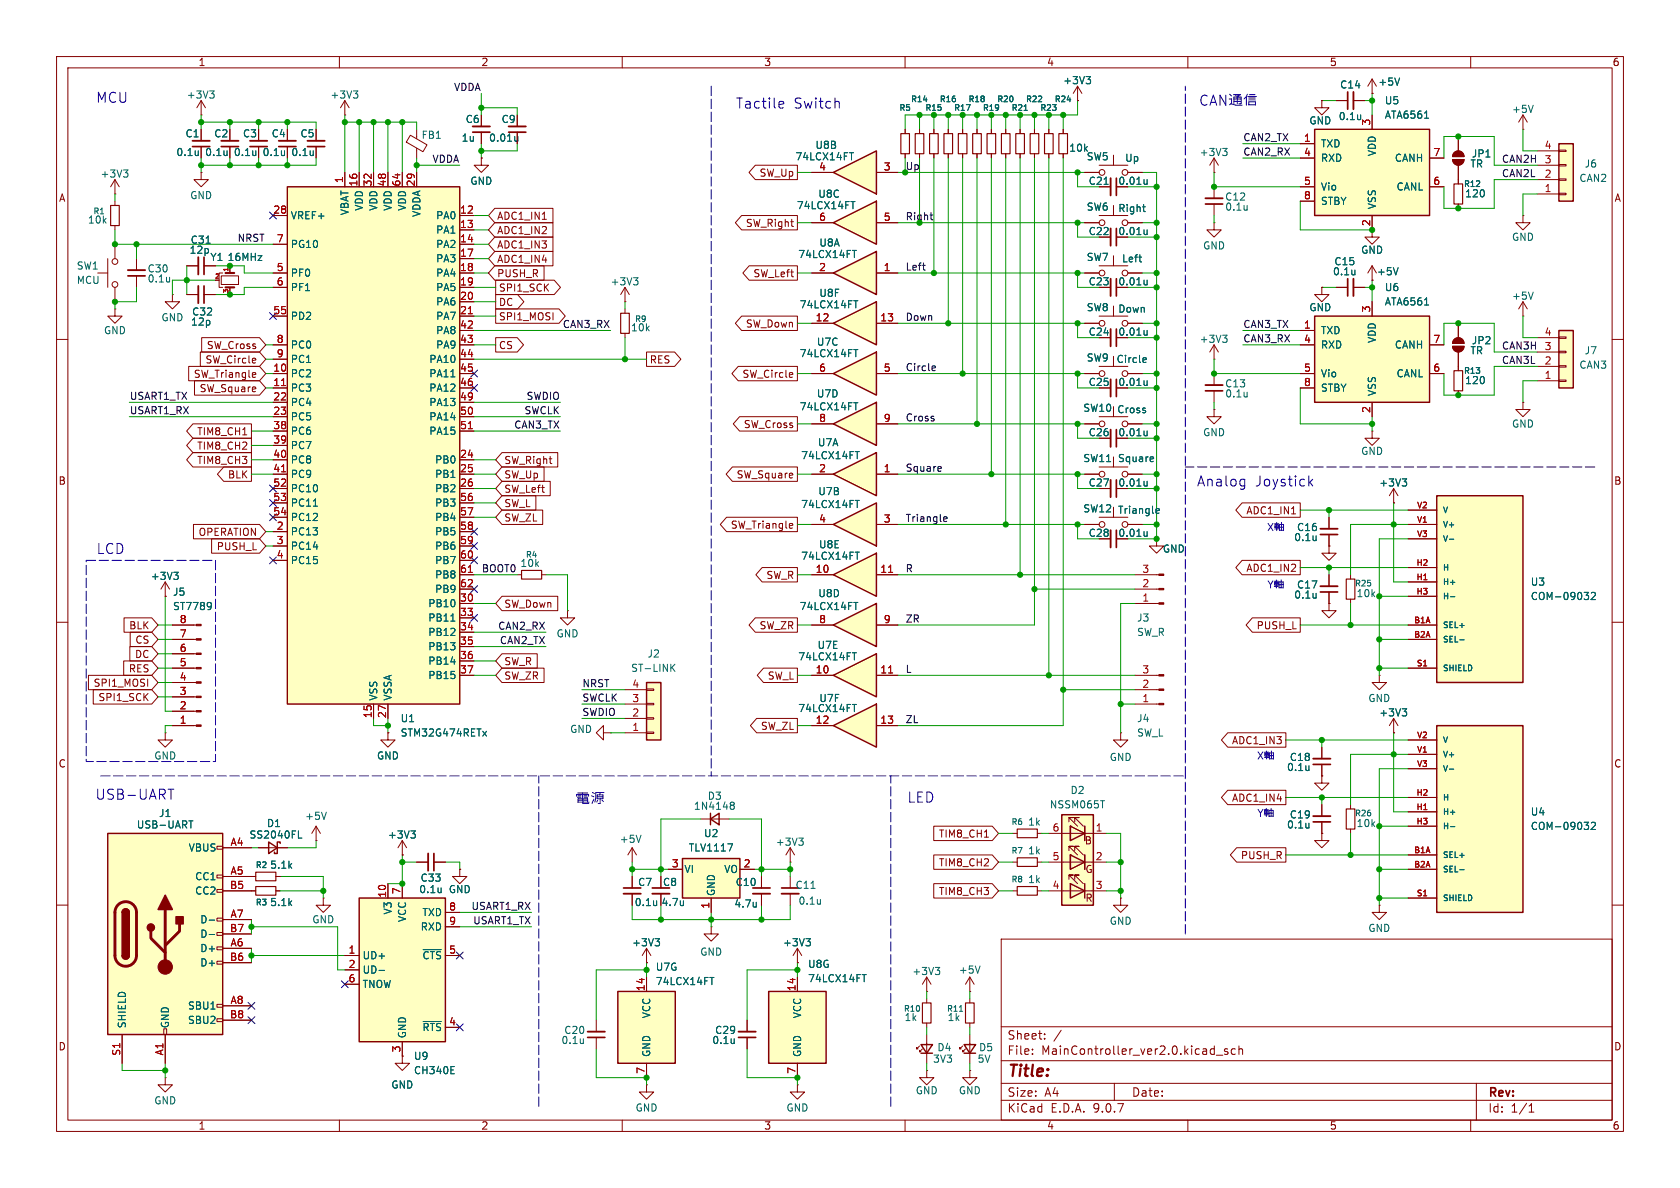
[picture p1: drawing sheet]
<svg xmlns="http://www.w3.org/2000/svg" width="297mm" height="210mm" viewBox="0 0 297 210" stroke-linecap="round" stroke-linejoin="round" font-family="sans-serif">
<defs><g id="words">
<text font-size="2.8" fill="#840000" x="178" y="190.9">Title:</text>
<g font-size="2.5" fill="#0000c2">
<text x="16.9" y="18.4">MCU</text>
<text x="130" y="19.4">Tactile</text>
<text x="140.3" y="19.4">Switch</text>
<text x="211.5" y="86.2">Analog</text>
<text x="221.9" y="86.2">Joystick</text>
<text x="17" y="98.1">LCD</text>
<text x="16.8" y="141.6">USB-UART</text>
<text x="101.7" y="142.3">þÿ–ûn•</text>
<text x="160.4" y="142.1">LED</text>
</g>
<g font-size="2.1" fill="#840000">
<text x="178" y="184">Sheet:</text>
<text x="178" y="186.7">File:</text>
<text x="184.1" y="186.7">MainController_ver2.0.kicad_sch</text>
<text x="178" y="196.9">KiCad</text>
<text x="178" y="194.1">Size:</text>
<text x="184.7" y="194.1">A4</text>
<text x="185.7" y="196.9">E.D.A.</text>
<text x="193.3" y="196.9">9.0.7</text>
<text x="200" y="194.1">Date:</text>
<text x="263" y="194.3">Rev:</text>
<text x="263" y="196.9">Id:</text>
<text x="267.1" y="196.9">1/1</text>
</g>
<g font-size="1.8" fill="#840000">
<text x="35" y="11.9">1</text>
<text x="85" y="11.9">2</text>
<text x="135" y="11.9">3</text>
<text x="185" y="11.9">4</text>
<text x="235" y="11.9">5</text>
<text x="285" y="11.9">6</text>
<text x="10.3" y="35.9">A</text>
<text x="134.2" y="31.4">SW_Up</text>
<text x="197.6" y="32.9">0.01u</text>
<text x="285.3" y="35.9">A</text>
<text x="87.8" y="39.1">ADC1_IN1</text>
<text x="87.8" y="41.6">ADC1_IN2</text>
<text x="131.8" y="40.3">SW_Right</text>
<text x="197.6" y="41.8">0.01u</text>
<text x="87.8" y="46.7">ADC1_IN4</text>
<text x="87.8" y="44.1">ADC1_IN3</text>
<text x="87.8" y="49.2">PUSH_R</text>
<text x="88.1" y="51.8">SPI1_SCK</text>
<text x="133.1" y="49.2">SW_Left</text>
<text x="197.6" y="50.6">0.01u</text>
<text x="88.1" y="56.8">SPI1_MOSI</text>
<text x="88.1" y="54.3">DC</text>
<text x="131.8" y="58.1">SW_Down</text>
<text x="197.6" y="59.5">0.01u</text>
<text x="36.2" y="64.5">SW_Circle</text>
<text x="36.5" y="61.9">SW_Cross</text>
<text x="88.1" y="61.9">CS</text>
<text x="114.8" y="64.5">RES</text>
<text x="34.2" y="67">SW_Triangle</text>
<text x="35.2" y="69.5">SW_Square</text>
<text x="131.2" y="67">SW_Circle</text>
<text x="197.6" y="68.4">0.01u</text>
<text x="34.8" y="77.2">TIM8_CH1</text>
<text x="131.4" y="75.9">SW_Cross</text>
<text x="197.6" y="77.3">0.01u</text>
<text x="34.8" y="82.2">TIM8_CH3</text>
<text x="34.8" y="79.7">TIM8_CH2</text>
<text x="89.1" y="82.2">SW_Right</text>
<text x="10.3" y="85.9">B</text>
<text x="40.2" y="84.8">BLK</text>
<text x="89.1" y="84.8">SW_Up</text>
<text x="89.1" y="89.9">SW_L</text>
<text x="89.1" y="87.3">SW_Left</text>
<text x="130.1" y="84.8">SW_Square</text>
<text x="197.6" y="86.2">0.01u</text>
<text x="285.3" y="85.9">B</text>
<text x="35" y="94.9">OPERATION</text>
<text x="89.1" y="92.4">SW_ZL</text>
<text x="129.1" y="93.7">SW_Triangle</text>
<text x="197.6" y="95.1">0.01u</text>
<text x="220.2" y="91.1">ADC1_IN1</text>
<text x="38.2" y="97.5">PUSH_L</text>
<text x="220.2" y="101.3">ADC1_IN2</text>
<text x="89.1" y="107.6">SW_Down</text>
<text x="135.4" y="102.6">SW_R</text>
<text x="22.7" y="111.4">BLK</text>
<text x="23.8" y="114">CS</text>
<text x="134.2" y="111.4">SW_ZR</text>
<text x="222.1" y="111.4">PUSH_L</text>
<text x="22.7" y="119.1">RES</text>
<text x="23.8" y="116.5">DC</text>
<text x="89.1" y="117.8">SW_R</text>
<text x="16.5" y="121.6">SPI1_MOSI</text>
<text x="17.3" y="124.1">SPI1_SCK</text>
<text x="89.1" y="120.3">SW_ZR</text>
<text x="135.6" y="120.3">SW_L</text>
<text x="134.4" y="129.2">SW_ZL</text>
<text x="217.7" y="131.8">ADC1_IN3</text>
<text x="10.3" y="135.9">C</text>
<text x="285.3" y="135.9">C</text>
<text x="217.7" y="141.9">ADC1_IN4</text>
<text x="165.9" y="148.3">TIM8_CH1</text>
<text x="191.7" y="149.5">B</text>
<text x="165.9" y="153.4">TIM8_CH2</text>
<text x="191.8" y="154.5">G</text>
<text x="219.3" y="152.1">PUSH_R</text>
<text x="117.1" y="156.8">C8</text>
<text x="165.9" y="158.4">TIM8_CH3</text>
<text x="191.8" y="159.6">R</text>
<text x="10.3" y="185.9">D</text>
<text x="285.3" y="185.9">D</text>
<text x="35" y="199.9">1</text>
<text x="85" y="199.9">2</text>
<text x="135" y="199.9">3</text>
<text x="185" y="199.9">4</text>
<text x="235" y="199.9">5</text>
<text x="285" y="199.9">6</text>
</g>
<g font-size="1.8" fill="#006464">
<text x="32.9" y="17.6">+3V3</text>
<text x="58.3" y="17.6">+3V3</text>
<text x="187.9" y="15.1">+3V3</text>
<text x="236.8" y="15.8">C14</text>
<text x="243.6" y="15.3">+5V</text>
<text x="82.2" y="21.9">C6</text>
<text x="88.6" y="21.9">C9</text>
<text x="231.4" y="22.2">GND</text>
<text x="236.6" y="21.4">0.1u</text>
<text x="244.7" y="18.6">U5</text>
<text x="244.7" y="21.2">ATA6561</text>
<text x="267.2" y="20.2">+5V</text>
<text x="31.1" y="27.8">0.1u</text>
<text x="32.7" y="24.5">C1</text>
<text x="36.2" y="27.8">0.1u</text>
<text x="37.8" y="24.5">C2</text>
<text x="41.2" y="27.8">0.1u</text>
<text x="42.9" y="24.5">C3</text>
<text x="46.3" y="27.8">0.1u</text>
<text x="47.9" y="24.5">C4</text>
<text x="51.4" y="27.8">0.1u</text>
<text x="53" y="24.5">C5</text>
<text x="74.4" y="24.7">FB1</text>
<text x="81.5" y="25.2">1u</text>
<text x="86.4" y="25.2">0.01u</text>
<text x="140.5" y="28.5">74LCX14FT</text>
<text x="144.1" y="26.5">U8B</text>
<text x="188.9" y="27">10k</text>
<text x="192" y="28.5">SW5</text>
<text x="198.8" y="28.8">Up</text>
<text x="212" y="27.8">+3V3</text>
<text x="233.4" y="26.3">TXD</text>
<text x="233.4" y="28.8">RXD</text>
<text x="243.4" y="27.7" transform="rotate(-90 243.4 27.7)">VDD</text>
<text x="246.5" y="28.8">CANH</text>
<text x="259.9" y="29.8">TR</text>
<text x="260.1" y="28">JP1</text>
<text x="280.1" y="29.8">J6</text>
<text x="17.7" y="31.6">+3V3</text>
<text x="33.5" y="35.4">GND</text>
<text x="83.1" y="32.9">GND</text>
<text x="144.6" y="35.2">U8C</text>
<text x="192.4" y="32.9">C21</text>
<text x="216.5" y="35.7">C12</text>
<text x="233.4" y="33.9">Vio</text>
<text x="246.8" y="33.9">CANL</text>
<text x="258.9" y="35.1">120</text>
<text x="279.1" y="32.4">CAN2</text>
<text x="15.4" y="39.7">10k</text>
<text x="51.3" y="39">VREF+</text>
<text x="61.8" y="38.1" transform="rotate(-90 61.8 38.1)">VBAT</text>
<text x="64.4" y="37.4" transform="rotate(-90 64.4 37.4)">VDD</text>
<text x="66.9" y="37.4" transform="rotate(-90 66.9 37.4)">VDD</text>
<text x="69.4" y="37.4" transform="rotate(-90 69.4 37.4)">VDD</text>
<text x="72" y="37.4" transform="rotate(-90 72 37.4)">VDD</text>
<text x="74.5" y="38.4" transform="rotate(-90 74.5 38.4)">VDDA</text>
<text x="77" y="39">PA0</text>
<text x="77" y="41.5">PA1</text>
<text x="140.8" y="37.2">74LCX14FT</text>
<text x="192" y="37.4">SW6</text>
<text x="192.4" y="41.8">C22</text>
<text x="197.6" y="37.7">Right</text>
<text x="216.5" y="37.4">0.1u</text>
<text x="233.4" y="36.4">STBY</text>
<text x="243.4" y="37.1" transform="rotate(-90 243.4 37.1)">VSS</text>
<text x="13.5" y="47.9">SW1</text>
<text x="33.4" y="45.1">12p</text>
<text x="33.6" y="43.3">C31</text>
<text x="37.1" y="46.3">Y1</text>
<text x="40.1" y="46.3">16MHz</text>
<text x="51.3" y="44">PG10</text>
<text x="77" y="44">PA2</text>
<text x="77" y="46.6">PA3</text>
<text x="141" y="45.8">74LCX14FT</text>
<text x="144.7" y="43.8">U8A</text>
<text x="192" y="46.3">SW7</text>
<text x="198.3" y="46.6">Left</text>
<text x="212.6" y="44.3">GND</text>
<text x="235.8" y="47.1">C15</text>
<text x="240.5" y="45.1">GND</text>
<text x="267.2" y="42.8">GND</text>
<text x="13.5" y="50.4">MCU</text>
<text x="26" y="48.4">C30</text>
<text x="26" y="50.1">0.1u</text>
<text x="51.3" y="49.1">PF0</text>
<text x="51.3" y="51.7">PF1</text>
<text x="77" y="49.1">PA4</text>
<text x="77" y="51.7">PA5</text>
<text x="107.8" y="50.6">+3V3</text>
<text x="144.7" y="52.7">U8F</text>
<text x="192.4" y="50.6">C23</text>
<text x="235.6" y="48.9">0.1u</text>
<text x="243.3" y="48.9">+5V</text>
<text x="244.7" y="51.7">U6</text>
<text x="267.2" y="53.2">+5V</text>
<text x="18.3" y="59.3">GND</text>
<text x="28.4" y="57">GND</text>
<text x="33.7" y="57.8">12p</text>
<text x="33.9" y="56">C32</text>
<text x="51.3" y="56.7">PD2</text>
<text x="77" y="54.2">PA6</text>
<text x="77" y="56.7">PA7</text>
<text x="77" y="59.3">PA8</text>
<text x="111.5" y="58.8">10k</text>
<text x="141.3" y="54.7">74LCX14FT</text>
<text x="192" y="55.2">SW8</text>
<text x="192.4" y="59.5">C24</text>
<text x="197.6" y="55.5">Down</text>
<text x="231.4" y="55.2">GND</text>
<text x="233.4" y="59.3">TXD</text>
<text x="244.7" y="54.2">ATA6561</text>
<text x="51.3" y="61.8">PC0</text>
<text x="51.3" y="64.4">PC1</text>
<text x="75.8" y="64.4">PA10</text>
<text x="77" y="61.8">PA9</text>
<text x="141.3" y="63.3">74LCX14FT</text>
<text x="144.3" y="61.3">U7C</text>
<text x="192" y="64.1">SW9</text>
<text x="197.3" y="64.4">Circle</text>
<text x="212" y="60.8">+3V3</text>
<text x="233.4" y="61.8">RXD</text>
<text x="243.4" y="60.7" transform="rotate(-90 243.4 60.7)">VDD</text>
<text x="246.5" y="61.8">CANH</text>
<text x="259.9" y="62.8">TR</text>
<text x="260.1" y="61.1">JP2</text>
<text x="279.1" y="65.4">CAN3</text>
<text x="280.1" y="62.8">J7</text>
<text x="51.3" y="66.9">PC2</text>
<text x="51.3" y="69.4">PC3</text>
<text x="51.3" y="72">PC4</text>
<text x="75.8" y="66.9">PA11</text>
<text x="75.8" y="69.4">PA12</text>
<text x="75.8" y="72">PA13</text>
<text x="144.3" y="70.5">U7D</text>
<text x="192.4" y="68.4">C25</text>
<text x="216.5" y="68.7">C13</text>
<text x="216.5" y="70.5">0.1u</text>
<text x="233.4" y="66.9">Vio</text>
<text x="233.4" y="69.4">STBY</text>
<text x="243.4" y="70.1" transform="rotate(-90 243.4 70.1)">VSS</text>
<text x="246.8" y="66.9">CANL</text>
<text x="258.9" y="68.1">120</text>
<text x="51.3" y="74.5">PC5</text>
<text x="51.3" y="77.1">PC6</text>
<text x="75.8" y="74.5">PA14</text>
<text x="75.8" y="77.1">PA15</text>
<text x="141.3" y="72.7">74LCX14FT</text>
<text x="191.4" y="73">SW10 Cross</text>
<text x="192.4" y="77.3">C26</text>
<text x="212.6" y="77.3">GND</text>
<text x="267.2" y="75.8">GND</text>
<text x="51.3" y="79.6">PC7</text>
<text x="51.3" y="82.1">PC8</text>
<text x="76.8" y="82.1">PB0</text>
<text x="141.5" y="81.4">74LCX14FT</text>
<text x="144.5" y="79.1">U7A</text>
<text x="191.4" y="81.9">SW11</text>
<text x="197.5" y="81.9">Square</text>
<text x="240.5" y="80.6">GND</text>
<text x="51.3" y="84.7">PC9</text>
<text x="51.3" y="87.2">PC10</text>
<text x="51.3" y="89.8">PC11</text>
<text x="76.8" y="84.7">PB1</text>
<text x="76.8" y="87.2">PB2</text>
<text x="76.8" y="89.8">PB3</text>
<text x="144.6" y="87.7">U7B</text>
<text x="192.4" y="86.2">C27</text>
<text x="243.7" y="86.2">+3V3</text>
<text x="51.3" y="92.3">PC12</text>
<text x="51.3" y="94.8">PC13</text>
<text x="76.8" y="92.3">PB4</text>
<text x="76.8" y="94.8">PB5</text>
<text x="141.5" y="90">74LCX14FT</text>
<text x="191.4" y="90.8">SW12</text>
<text x="192.4" y="95.1">C28</text>
<text x="197.5" y="91">Triangle</text>
<text x="228.7" y="95.9">0.1u</text>
<text x="229.2" y="94.1">C16</text>
<text x="51.3" y="97.4">PC14</text>
<text x="51.3" y="99.9">PC15</text>
<text x="76.8" y="97.4">PB6</text>
<text x="76.8" y="99.9">PB7</text>
<text x="91.9" y="100.4">10k</text>
<text x="141.5" y="99.2">74LCX14FT</text>
<text x="144.7" y="97.1">U8E</text>
<text x="205.5" y="97.9">GND</text>
<text x="26.6" y="102.7">+3V3</text>
<text x="30.5" y="105.5">J5</text>
<text x="75.6" y="107.5">PB10</text>
<text x="76.8" y="102.5">PB8</text>
<text x="76.8" y="105">PB9</text>
<text x="144.6" y="105.8">U8D</text>
<text x="228.7" y="106">0.1u</text>
<text x="229.2" y="104.2">C17</text>
<text x="239.7" y="105.8">10k</text>
<text x="270.5" y="103.7">U3</text>
<text x="270.5" y="106.3">COM-09032</text>
<text x="30.5" y="108.1">ST7789</text>
<text x="75.6" y="110.1">PB11</text>
<text x="75.6" y="112.6">PB12</text>
<text x="98.3" y="112.9">GND</text>
<text x="141.3" y="108.1">74LCX14FT</text>
<text x="200.9" y="110.1">J3</text>
<text x="200.9" y="112.6">SW_R</text>
<text x="75.6" y="115.2">PB13</text>
<text x="75.6" y="117.7">PB14</text>
<text x="111.5" y="119">ST-LINK</text>
<text x="114.4" y="116.4">J2</text>
<text x="141" y="116.9">74LCX14FT</text>
<text x="144.4" y="114.9">U7E</text>
<text x="66.9" y="124" transform="rotate(-90 66.9 124)">VSS</text>
<text x="69.4" y="124" transform="rotate(-90 69.4 124)">VSSA</text>
<text x="75.6" y="120.2">PB15</text>
<text x="144.7" y="124.3">U7F</text>
<text x="241.8" y="124.3">GND</text>
<text x="70.7" y="130.4">STM32G474RETx</text>
<text x="70.7" y="127.9">U1</text>
<text x="100.7" y="129.8">GND</text>
<text x="141" y="126.1">74LCX14FT</text>
<text x="200.9" y="127.9">J4</text>
<text x="200.9" y="130.4">SW_L</text>
<text x="243.7" y="126.8">+3V3</text>
<text x="27.2" y="134.5">GND</text>
<text x="66.5" y="134.5">GND</text>
<text x="196.1" y="134.7">GND</text>
<text x="227.4" y="136.5">0.1u</text>
<text x="227.9" y="134.7">C18</text>
<text x="122.6" y="143.4">1N4148</text>
<text x="125" y="141.6">D3</text>
<text x="185.5" y="143.1">NSSM065T</text>
<text x="189.2" y="140.6">D2</text>
<text x="24.1" y="146.7">USB-UART</text>
<text x="28" y="144.6">J1</text>
<text x="44" y="148.4">SS2040FL</text>
<text x="47.1" y="146.4">D1</text>
<text x="53.8" y="145.1">+5V</text>
<text x="68.5" y="148.4">+3V3</text>
<text x="109.5" y="149.2">+5V</text>
<text x="124.4" y="148.2">U2</text>
<text x="137.1" y="149.7">+3V3</text>
<text x="181.7" y="146.2">1k</text>
<text x="227.4" y="146.7">0.1u</text>
<text x="227.9" y="144.9">C19</text>
<text x="239.7" y="146.4">10k</text>
<text x="270.5" y="144.4">U4</text>
<text x="270.5" y="146.9">COM-09032</text>
<text x="33.3" y="150.7">VBUS</text>
<text x="34.4" y="155.8">CC1</text>
<text x="47.7" y="153.8">5.1k</text>
<text x="120.9" y="154.5">VI</text>
<text x="121.7" y="150.7">TLV1117</text>
<text x="127.9" y="154.5">VO</text>
<text x="181.7" y="151.2">1k</text>
<text x="34.4" y="158.3">CC2</text>
<text x="47.7" y="160.4">5.1k</text>
<text x="69.4" y="161.8" transform="rotate(-90 69.4 161.8)">V3</text>
<text x="74" y="158.1">0.1u</text>
<text x="74.3" y="156.1">C33</text>
<text x="79.2" y="158.1">GND</text>
<text x="112.1" y="160.4">0.1u</text>
<text x="112.7" y="156.8">C7</text>
<text x="116.8" y="160.4">4.7u</text>
<text x="126.6" y="158.5" transform="rotate(-90 126.6 158.5)">GND</text>
<text x="129.7" y="160.6">4.7u</text>
<text x="130" y="156.8">C10</text>
<text x="140.5" y="157.3">C11</text>
<text x="141.1" y="160.1">0.1u</text>
<text x="181.7" y="156.3">1k</text>
<text x="35.3" y="163.4">D-</text>
<text x="35.3" y="166">D-</text>
<text x="55.1" y="163.4">GND</text>
<text x="72" y="163.1" transform="rotate(-90 72 163.1)">VCC</text>
<text x="74.3" y="164.7">RXD</text>
<text x="74.6" y="162.2">TXD</text>
<text x="111.7" y="167.5">+3V3</text>
<text x="138.3" y="167.5">+3V3</text>
<text x="196.1" y="163.7">GND</text>
<text x="241.8" y="164.9">GND</text>
<text x="35.3" y="168.5">D+</text>
<text x="35.3" y="171">D+</text>
<text x="64" y="169.8">UD+</text>
<text x="64" y="172.3">UD-</text>
<text x="74.6" y="169.8">~{CTS}</text>
<text x="115.8" y="171.8">U7G</text>
<text x="123.7" y="169.1">GND</text>
<text x="142.8" y="171.3">U8G</text>
<text x="142.8" y="173.8">74LCX14FT</text>
<text x="161.2" y="172.6">+3V3</text>
<text x="169.4" y="172.3">+5V</text>
<text x="33.1" y="178.7">SBU1</text>
<text x="64" y="174.9">TNOW</text>
<text x="115.8" y="174.3">74LCX14FT</text>
<text x="22.5" y="181.9" transform="rotate(-90 22.5 181.9)">SHIELD</text>
<text x="30.1" y="181.9" transform="rotate(-90 30.1 181.9)">GND</text>
<text x="33.1" y="181.2">SBU2</text>
<text x="72" y="183.6" transform="rotate(-90 72 183.6)">GND</text>
<text x="74.6" y="182.5">~{RTS}</text>
<text x="99.2" y="184.8">0.1u</text>
<text x="99.7" y="183">C20</text>
<text x="115.2" y="180.1" transform="rotate(-90 115.2 180.1)">VCC</text>
<text x="125.8" y="184.8">0.1u</text>
<text x="126.3" y="183">C29</text>
<text x="141.8" y="180.1" transform="rotate(-90 141.8 180.1)">VCC</text>
<text x="159.8" y="180.7">1k</text>
<text x="167.4" y="180.7">1k</text>
<text x="73.1" y="187.6">U9</text>
<text x="73.1" y="190.1">CH340E</text>
<text x="115.2" y="186.9" transform="rotate(-90 115.2 186.9)">GND</text>
<text x="141.8" y="186.9" transform="rotate(-90 141.8 186.9)">GND</text>
<text x="164.9" y="188.1">3V3</text>
<text x="165.6" y="186">D4</text>
<text x="172.7" y="188.1">5V</text>
<text x="173" y="186">D5</text>
<text x="27.2" y="195.4">GND</text>
<text x="69.1" y="192.6">GND</text>
<text x="112.3" y="196.7">GND</text>
<text x="138.9" y="196.7">GND</text>
<text x="161.8" y="193.6">GND</text>
<text x="169.4" y="193.6">GND</text>
</g>
<g font-size="1.8" fill="#0f0f0f">
<text x="80.2" y="16.2">VDDA</text>
<text x="76.4" y="28.9">VDDA</text>
<text x="219.7" y="27.6">CAN2_RX</text>
<text x="219.7" y="25.1">CAN2_TX</text>
<text x="265.4" y="28.9">CAN2H</text>
<text x="265.4" y="31.4">CAN2L</text>
<text x="41.9" y="42.8">NRST</text>
<text x="160" y="47.9">Left</text>
<text x="99.4" y="58.1">CAN3_RX</text>
<text x="160" y="56.8">Down</text>
<text x="219.7" y="58.1">CAN3_TX</text>
<text x="160" y="65.7">Circle</text>
<text x="219.7" y="60.6">CAN3_RX</text>
<text x="265.4" y="64.4">CAN3L</text>
<text x="265.4" y="61.9">CAN3H</text>
<text x="22.9" y="70.8">USART1_TX</text>
<text x="93" y="70.8">SWDIO</text>
<text x="22.9" y="73.3">USART1_RX</text>
<text x="90.8" y="75.9">CAN3_TX</text>
<text x="92.6" y="73.3">SWCLK</text>
<text x="160" y="74.6">Cross</text>
<text x="160" y="83.5">Square</text>
<text x="160" y="92.4">Triangle</text>
<text x="85.1" y="101.3">BOOT0</text>
<text x="160" y="101.3">R</text>
<text x="88" y="111.4">CAN2_RX</text>
<text x="88.3" y="114">CAN2_TX</text>
<text x="160" y="110.1">ZR</text>
<text x="160" y="119">L</text>
<text x="102.9" y="121.6">NRST</text>
<text x="102.9" y="124.1">SWCLK</text>
<text x="102.9" y="126.7">SWDIO</text>
<text x="160" y="127.9">ZL</text>
<text x="83.3" y="160.9">USART1_RX</text>
<text x="83.6" y="163.5">USART1_TX</text>
</g>
<g font-size="1.8" fill="#a90000">
<text x="242.3" y="22.3" transform="rotate(-90 242.3 22.3)">3</text>
<text x="230.4" y="25.1">1</text>
<text x="230.4" y="27.7">4</text>
<text x="253.3" y="27.7">7</text>
<text x="273" y="29">3</text>
<text x="273" y="26.4">4</text>
<text x="60.7" y="32.5" transform="rotate(-90 60.7 32.5)">1</text>
<text x="63.2" y="33.1" transform="rotate(-90 63.2 33.1)">16</text>
<text x="65.8" y="33.1" transform="rotate(-90 65.8 33.1)">32</text>
<text x="68.3" y="33.1" transform="rotate(-90 68.3 33.1)">48</text>
<text x="70.9" y="33.1" transform="rotate(-90 70.9 33.1)">64</text>
<text x="73.4" y="33.1" transform="rotate(-90 73.4 33.1)">29</text>
<text x="144.7" y="30.2">4</text>
<text x="156.1" y="30.2">3</text>
<text x="230.4" y="32.8">5</text>
<text x="230.4" y="35.3">8</text>
<text x="253.3" y="32.8">6</text>
<text x="273" y="34">1</text>
<text x="273" y="31.5">2</text>
<text x="48.2" y="37.8">28</text>
<text x="81.2" y="37.8">12</text>
<text x="81.2" y="40.4">13</text>
<text x="144.7" y="39.1">6</text>
<text x="156.1" y="39.1">5</text>
<text x="242.3" y="40.1" transform="rotate(-90 242.3 40.1)">2</text>
<text x="48.8" y="42.9">7</text>
<text x="81.2" y="42.9">14</text>
<text x="81.2" y="45.5">17</text>
<text x="48.8" y="48">5</text>
<text x="48.8" y="50.5">6</text>
<text x="81.2" y="48">18</text>
<text x="81.2" y="50.5">19</text>
<text x="81.2" y="53.1">20</text>
<text x="144.7" y="48">2</text>
<text x="156.1" y="48">1</text>
<text x="48.2" y="55.6">55</text>
<text x="81.2" y="55.6">21</text>
<text x="81.2" y="58.2">42</text>
<text x="144.1" y="56.9">12</text>
<text x="155.5" y="56.9">13</text>
<text x="230.4" y="58.2">1</text>
<text x="242.3" y="55.3" transform="rotate(-90 242.3 55.3)">3</text>
<text x="273" y="59.4">4</text>
<text x="48.2" y="65.8">10</text>
<text x="48.8" y="60.7">8</text>
<text x="48.8" y="63.2">9</text>
<text x="81.2" y="60.7">43</text>
<text x="81.2" y="63.2">44</text>
<text x="81.2" y="65.8">45</text>
<text x="144.7" y="65.8">6</text>
<text x="156.1" y="65.8">5</text>
<text x="230.4" y="60.7">4</text>
<text x="230.4" y="65.8">5</text>
<text x="253.3" y="60.7">7</text>
<text x="253.3" y="65.8">6</text>
<text x="273" y="64.5">2</text>
<text x="273" y="62">3</text>
<text x="48.2" y="68.3">11</text>
<text x="48.2" y="70.9">22</text>
<text x="81.2" y="68.3">46</text>
<text x="81.2" y="70.9">49</text>
<text x="230.4" y="68.3">8</text>
<text x="273" y="67.1">1</text>
<text x="48.2" y="73.4">23</text>
<text x="48.2" y="75.9">38</text>
<text x="81.2" y="73.4">50</text>
<text x="81.2" y="75.9">51</text>
<text x="144.7" y="74.7">8</text>
<text x="156.1" y="74.7">9</text>
<text x="242.3" y="73.1" transform="rotate(-90 242.3 73.1)">2</text>
<text x="48.2" y="78.5">39</text>
<text x="48.2" y="81">40</text>
<text x="48.2" y="83.6">41</text>
<text x="81.2" y="81">24</text>
<text x="81.2" y="83.6">25</text>
<text x="144.7" y="83.6">2</text>
<text x="156.1" y="83.6">1</text>
<text x="48.2" y="86.1">52</text>
<text x="48.2" y="88.6">53</text>
<text x="81.2" y="86.1">26</text>
<text x="81.2" y="88.6">56</text>
<text x="48.2" y="91.2">54</text>
<text x="48.8" y="93.7">2</text>
<text x="81.2" y="91.2">57</text>
<text x="81.2" y="93.7">58</text>
<text x="144.7" y="92.5">4</text>
<text x="156.1" y="92.5">3</text>
<text x="48.8" y="96.3">3</text>
<text x="48.8" y="98.8">4</text>
<text x="81.2" y="96.3">59</text>
<text x="81.2" y="98.8">60</text>
<text x="81.2" y="101.3">61</text>
<text x="144.1" y="101.3">10</text>
<text x="155.5" y="101.3">11</text>
<text x="201.9" y="101.3">3</text>
<text x="81.2" y="103.9">62</text>
<text x="81.2" y="106.4">30</text>
<text x="201.9" y="106.4">1</text>
<text x="201.9" y="103.9">2</text>
<text x="31.7" y="112.8">7</text>
<text x="31.7" y="110.2">8</text>
<text x="81.2" y="109">33</text>
<text x="81.2" y="111.5">34</text>
<text x="144.7" y="110.2">8</text>
<text x="156.1" y="110.2">9</text>
<text x="31.7" y="117.9">5</text>
<text x="31.7" y="115.3">6</text>
<text x="81.2" y="114">35</text>
<text x="81.2" y="116.6">36</text>
<text x="81.2" y="119.1">37</text>
<text x="144.1" y="119.1">10</text>
<text x="155.5" y="119.1">11</text>
<text x="201.9" y="119.1">3</text>
<text x="31.7" y="125.5">2</text>
<text x="31.7" y="122.9">3</text>
<text x="31.7" y="120.4">4</text>
<text x="111.7" y="124.2">3</text>
<text x="111.7" y="121.7">4</text>
<text x="201.9" y="124.2">1</text>
<text x="201.9" y="121.7">2</text>
<text x="31.7" y="128">1</text>
<text x="65.8" y="127" transform="rotate(-90 65.8 127)">15</text>
<text x="68.3" y="127" transform="rotate(-90 68.3 127)">27</text>
<text x="111.7" y="129.3">1</text>
<text x="111.7" y="126.7">2</text>
<text x="144.1" y="128">12</text>
<text x="155.5" y="128">13</text>
<text x="40.7" y="149.6">A4</text>
<text x="186" y="147.1">6</text>
<text x="193.6" y="147.1">1</text>
<text x="40.7" y="154.7">A5</text>
<text x="118.7" y="153.4">3</text>
<text x="131.4" y="153.4">2</text>
<text x="186" y="152.1">5</text>
<text x="193.6" y="152.1">2</text>
<text x="40.6" y="157.2">B5</text>
<text x="68.3" y="158.8" transform="rotate(-90 68.3 158.8)">10</text>
<text x="70.9" y="158.2" transform="rotate(-90 70.9 158.2)">7</text>
<text x="79.3" y="161">8</text>
<text x="125.5" y="160.7" transform="rotate(-90 125.5 160.7)">1</text>
<text x="186" y="157.2">4</text>
<text x="193.6" y="157.2">3</text>
<text x="40.6" y="164.8">B7</text>
<text x="40.7" y="162.3">A7</text>
<text x="40.7" y="167.4">A6</text>
<text x="79.3" y="163.6">9</text>
<text x="40.6" y="169.9">B6</text>
<text x="61.5" y="168.7">1</text>
<text x="61.5" y="171.2">2</text>
<text x="61.5" y="173.7">6</text>
<text x="79.3" y="168.7">5</text>
<text x="40.7" y="177.5">A8</text>
<text x="114" y="175.3" transform="rotate(-90 114 175.3)">14</text>
<text x="140.7" y="175.3" transform="rotate(-90 140.7 175.3)">14</text>
<text x="40.6" y="180.1">B8</text>
<text x="79.3" y="181.4">4</text>
<text x="21.3" y="186.7" transform="rotate(-90 21.3 186.7)">S1</text>
<text x="29" y="186.7" transform="rotate(-90 29 186.7)">A1</text>
<text x="70.9" y="186.1" transform="rotate(-90 70.9 186.1)">3</text>
<text x="114" y="189.9" transform="rotate(-90 114 189.9)">7</text>
<text x="140.7" y="189.9" transform="rotate(-90 140.7 189.9)">7</text>
</g>
<g font-size="1.8" fill="#009600">
<text x="160" y="30.1">Up</text>
<text x="160" y="39">Right</text>
</g>
<g font-size="1.4" fill="#006464">
<text x="158.9" y="19.8">R5</text>
<text x="161" y="18.3">R14</text>
<text x="163.5" y="19.8">R15</text>
<text x="166" y="18.3">R16</text>
<text x="168.6" y="19.8">R17</text>
<text x="171.1" y="18.3">R18</text>
<text x="173.7" y="19.8">R19</text>
<text x="176.2" y="18.3">R20</text>
<text x="178.7" y="19.8">R21</text>
<text x="181.3" y="18.3">R22</text>
<text x="183.8" y="19.8">R23</text>
<text x="186.4" y="18.3">R24</text>
<text x="258.7" y="33.2">R12</text>
<text x="16.4" y="38.1">R1</text>
<text x="112.2" y="57.1">R9</text>
<text x="258.7" y="66.3">R13</text>
<text x="255" y="90.9">V</text>
<text x="255" y="93.4">V+</text>
<text x="255" y="96">V-</text>
<text x="92.9" y="98.8">R4</text>
<text x="255" y="101.1">H</text>
<text x="239.4" y="103.9">R25</text>
<text x="255" y="103.6">H+</text>
<text x="255" y="106.1">H-</text>
<text x="255" y="111.2">SEL+</text>
<text x="255" y="113.8">SEL-</text>
<text x="255" y="118.8">SHIELD</text>
<text x="255" y="131.5">V</text>
<text x="255" y="134.1">V+</text>
<text x="255" y="136.6">V-</text>
<text x="255" y="141.7">H</text>
<text x="178.7" y="146">R6</text>
<text x="239.4" y="144.5">R26</text>
<text x="255" y="144.2">H+</text>
<text x="255" y="146.8">H-</text>
<text x="45.1" y="153.6">R2</text>
<text x="178.7" y="151.1">R7</text>
<text x="255" y="151.9">SEL+</text>
<text x="255" y="154.4">SEL-</text>
<text x="45.1" y="160.2">R3</text>
<text x="178.7" y="156.2">R8</text>
<text x="255" y="159.5">SHIELD</text>
<text x="159.7" y="179">R10</text>
<text x="167.3" y="179">R11</text>
</g>
<g font-size="1.4" fill="#a90000">
<text x="250.4" y="89.9">V2</text>
<text x="250.4" y="92.5">V1</text>
<text x="250.4" y="95">V3</text>
<text x="250.3" y="100.1">H2</text>
<text x="250.3" y="102.6">H1</text>
<text x="250.3" y="105.2">H3</text>
<text x="249.9" y="110.2">B1A</text>
<text x="249.9" y="112.8">B2A</text>
<text x="250.4" y="117.9">S1</text>
<text x="250.4" y="130.6">V2</text>
<text x="250.4" y="133.1">V1</text>
<text x="250.4" y="135.6">V3</text>
<text x="250.3" y="140.7">H2</text>
<text x="250.3" y="143.3">H1</text>
<text x="250.3" y="145.8">H3</text>
<text x="249.9" y="150.9">B1A</text>
<text x="249.9" y="153.4">B2A</text>
<text x="250.4" y="158.5">S1</text>
</g>
<g font-size="1.1" fill="#a90000">
<text x="37.9" y="49.3">2</text>
<text x="40.4" y="52" transform="rotate(-90 40.4 52)">3</text>
<text x="40.4" y="48.1" transform="rotate(-90 40.4 48.1)">1</text>
</g>
</g></defs>
<g fill="none" stroke="#840000" stroke-width=".18">
<path d="M10 10h277v190h-277zM12 12h273v186h-273zM60 10v2M110 10v2M160 10v2M210 10v2M260 10v2M194.3 33h2M214.6 39.4v1.2h1.3l-1.3 1.3-1.2-1.3h1.2M214.6 39.4h.1M191.8 57.2h2.5M194.3 55.9h5.1"/>
<path d="M196.8 54.1v1.8M199.4 57.2h2.5M10 60h2M285 60h2M10 110h2M285 110h2M10 160h2M177 166h108v32h-108zM243.8 160v1.3h1.3l-1.3 1.3-1.2-1.3h1.2M243.8 160h.1M285 160h2M60 198v2"/>
<path d="M110 198v2M160 198v2M177 194.5h108M177 191.5h108M177 187.5h108M177 181.5h108M182.5 186.3v.1M182.5 185.5v.1M184.7 183.6v.1M184.7 182.8v.1M187.6 182.1l-1.3 2M197 191.5v3"/>
<path d="M210 198v2M215 186.5h1.2M217 185.5l-.3-.1-.2 .2v.2l.5 .2v.3h-.5M218.4 185.5l-.4-.1-.3 .3v.4l.1 .2h.6M219 185.5l.2-.1 .4 .1 .1 .9M219 184.9v1.5M260 198v2M261 191.5v6.5M270.3 196.6h.9M270.3 195.5l.4-.4v1.5"/>
<circle cx="194.8" cy="57.2" r=".51"/>
<circle cx="198.9" cy="57.2" r=".51"/>
</g>
<path d="M197.4 31.5v3" fill="none" stroke="#840000" stroke-width=".3"/>
<path d="M196.3 31.5v3" fill="none" stroke="#840000" stroke-width=".33"/>
<path d="M195.2 32.6h.7M202.8 32.5l-.4 .1M202.8 31.7v.9" fill="none" stroke="#006464" stroke-width=".18"/>
<path d="M254 87.6h15.2v33.1h-15.2z" fill="#ffffc2"/>
<path d="M254 87.6h15.2v33.1h-15.2z" fill="none" stroke="#840000" stroke-width=".25"/>
<g fill="none" stroke="#840000" stroke-width=".18">
<path d="M236.2 17.8h2.1M239.3 17.8h2M242.6 16.5h.1M242.6 14l-.8 1.2M242.6 14l.7 1.2M242.6 14v2.5M194.3 95.3h2M248.9 90.2h5.1M248.9 92.7h5.1M248.9 95.3h5.1M200.7 119.4h4.2M243.8 119.4v1.3h1.3l-1.3 1.2-1.2-1.2h1.2"/>
<path d="M243.8 119.4h.1M248.9 100.3h5.1M248.9 102.9h5.1M248.9 105.4h5.1M248.9 110.5h5.1M248.9 113h5.1M248.9 118.1h5.1M200.7 124.5h4.2M200.7 121.9h4.2M233.7 137.2v1.2h1.2l-1.2 1.3-1.3-1.3h1.3M233.7 137.2h.1M233.7 132.1v2"/>
<path d="M233.7 135.1v2.1"/>
</g>
<path d="M247.4 13.8l-.4 1.3M240.5 20.3v.9M202.8 94v.8M202.8 94.7l-.4 .1M256.2 95.3h.8M256.4 105.5h.8M258.1 113.1h.7M280.1 104.7h.7l-.4 .5M280.6 105.2l.2 .2v.3l-.2 .3M281.3 104.8l.5-.1 .3 .4-.8 .9h.8M231.4 135.4v.8M231.4 136.1l-.1 .1" fill="none" stroke="#006464" stroke-width=".18"/>
<g fill="#840000" stroke="#840000" stroke-width=".18">
<path d="M204.9 124.3h.8v.3h-.8z"/>
<path d="M204.9 121.8h.8v.2h-.8z"/>
<path d="M204.9 119.3h.8v.2h-.8z"/>
</g>
<path d="M238.3 16.3v3M197.4 93.7v3.1M232.2 135.1h3" fill="none" stroke="#840000" stroke-width=".3"/>
<path d="M239.3 16.3v3M196.3 93.7v3.1M232.2 134.1h3" fill="none" stroke="#840000" stroke-width=".33"/>
<path d="M147.3 74.9l7.6-3.8v7.6z" fill="#ffffc2"/>
<path d="M147.3 74.9l7.6-3.8v7.6z" fill="none" stroke="#840000" stroke-width=".25"/>
<path d="M143.5 74.9h3.8M154.9 74.9h3.8M198.1 129.5v1.3h1.3l-1.3 1.3-1.3-1.3h1.3M198.1 129.5h.1" fill="none" stroke="#840000" stroke-width=".18"/>
<path d="M150.9 71.2h.8" fill="none" stroke="#006464" stroke-width=".18"/>
<path d="M147.3 92.7l7.6-3.8v7.6z" fill="#ffffc2"/>
<path d="M147.3 92.7l7.6-3.8v7.6z" fill="none" stroke="#840000" stroke-width=".25"/>
<g fill="none" stroke="#840000" stroke-width=".18">
<path d="M214.6 30.5h.1M214.6 27.9l.8 1.3M214.6 27.9l-.7 1.3M214.6 27.9v2.6M214.6 33v2.1M214.6 36.1v2M191.8 66h2.5M194.3 64.8h5.1M194.3 68.6h2M199.4 66h2.5M143.5 92.7h3.8M154.9 92.7h3.8"/>
<path d="M198.1 158.8v1.2h1.3l-1.3 1.3-1.3-1.3h1.3M198.1 158.8h.1"/>
<circle cx="194.8" cy="66" r=".51"/>
<circle cx="198.9" cy="66" r=".51"/>
</g>
<path d="M216.1 26.2h.8l-.4 .5M216.7 26.7l.2 .3v.3l-.2 .2M220.5 36.3v.9M220.5 37l-.1 .1M202.2 63.2l.4 .1 .1 .2-.6 .2M202.6 64l-.4 .1M202.8 67.3v.8M202.8 68l-.4 .1M151.2 88.5h.7" fill="none" stroke="#006464" stroke-width=".18"/>
<path d="M213.1 36.1h3.1M197.4 67.1v3" fill="none" stroke="#840000" stroke-width=".3"/>
<path d="M213.1 35.1h3.1M196.3 67.1v3" fill="none" stroke="#840000" stroke-width=".33"/>
<path d="M187.7 144h5.6v16h-5.6z" fill="#ffffc2"/>
<path d="M187.7 144h5.6v16h-5.6zM189.2 146.1l2.6 1.2-2.6 1.3zM189.2 151.1l2.6 1.3-2.6 1.3zM189.2 156.2l2.6 1.3-2.6 1.3zM191.8 146.1v2.5M191.8 151.1v2.6M191.8 156.2v2.6" fill="none" stroke="#840000" stroke-width=".25"/>
<g fill="none" stroke="#840000" stroke-width=".18">
<path d="M185.4 147.3h10.2M185.4 152.4h10.2M185.4 157.5h10.2M189 145.3v-.8h.7h-.7l1.5 1.6M189 150.4v-.8h.7h-.7l1.5 1.5M189 155.4v-.7h.7h-.7l1.5 1.5M189.2 146.1h.1M189.2 146.1v2.5zM189.2 151.1h.1M189.2 151.1v2.6zM190 145.3v-.8h.8h-.8l1.5 1.6M190 150.4v-.8h.8h-.8l1.5 1.5"/>
<path d="M190 155.4v-.7h.8h-.8l1.5 1.5M191.8 146.1v2.5M191.8 151.1v2.6"/>
</g>
<path d="M194.6 141.5h.7" fill="none" stroke="#006464" stroke-width=".18"/>
<path d="M147.3 83.8l7.6-3.8v7.6z" fill="#ffffc2"/>
<path d="M147.3 83.8l7.6-3.8v7.6z" fill="none" stroke="#840000" stroke-width=".25"/>
<g fill="none" stroke="#840000" stroke-width=".18">
<path d="M35.6 17.8l.7 1.3M35.6 17.8l-.8 1.3M35.6 17.8v2.5M35.6 20.3h.1M177.8 22.9v.7M177.8 27.2v.7M180.3 22.9v.7M180.3 27.2v.7M242.6 49.5h.1M242.6 40.6v1.3h1.2l-1.2 1.3-1.3-1.3h1.3M242.6 47l-.8 1.3M242.6 47l.7 1.3"/>
<path d="M242.6 47v2.5M191.8 74.9h2.5M194.3 73.7h5.1M194.3 77.5h2M199.4 74.9h2.5M143.5 83.8h3.8M154.9 83.8h3.8M191.8 83.8h2.5M194.3 82.6h5.1M194.3 86.4h2M196.8 80.8v1.8M199.4 83.8h2.5"/>
<path d="M233.7 147.3v1.3h1.2l-1.2 1.3-1.3-1.3h1.3M233.7 147.3h.1M233.7 142.2v2.1M233.7 145.3v2"/>
<circle cx="194.8" cy="74.9" r=".51"/>
<circle cx="198.9" cy="74.9" r=".51"/>
<circle cx="194.8" cy="83.8" r=".51"/>
<circle cx="198.9" cy="83.8" r=".51"/>
</g>
<g fill="none" stroke="#006464" stroke-width=".18">
<path d="M37.1 16.1h.8l-.5 .5M37.6 16.6l.3 .2v.3l-.3 .2M181 19.5h.6M247.2 47.3l-.4 1.3M151.2 79.8h.7M202.8 76.2v.8M202.8 76.9l-.4 .1M202.8 85.1v.8M202.8 85.8l-.4 .1M203.8 80.8l.1 .3-.6 .1M203.9 81.5l-.1 .1M231.4 145.5v.9"/>
<path d="M231.4 146.3h-.1"/>
</g>
<path d="M197.4 75.9v3.1M197.4 84.8v3.1M232.2 145.3h3" fill="none" stroke="#840000" stroke-width=".3"/>
<path d="M196.3 75.9v3.1M196.3 84.8v3.1M232.2 144.3h3" fill="none" stroke="#840000" stroke-width=".33"/>
<path d="M177 23.6h1.6v3.6h-1.6zM179.6 23.6h1.5v3.6h-1.5z" fill="none" stroke="#840000" stroke-width=".2"/>
<path d="M232.4 22.9h20.3v15.2h-20.3z" fill="#ffffc2"/>
<path d="M232.4 22.9h20.3v15.2h-20.3z" fill="none" stroke="#840000" stroke-width=".25"/>
<g fill="none" stroke="#840000" stroke-width=".18">
<path d="M20.3 34.3h.1M20.3 31.8l.8 1.2M20.3 31.8l-.7 1.2M20.3 31.8v2.5M35.6 22.9v2M35.6 25.9v2M50.8 22.9v2M50.8 25.9v2M229.9 25.4h2.5M229.9 27.9h2.5M229.9 33h2.5M229.9 35.6h2.5"/>
<path d="M242.6 20.3v2.6M242.6 38.1v2.5M252.7 27.9h2.6M252.7 33h2.6M194.3 59.7h2M194.3 50.8h2M141 170.2h.1M141 167.6l.7 1.3M141 167.6l-.8 1.3M141 167.6v2.6"/>
</g>
<g fill="none" stroke="#006464" stroke-width=".18">
<path d="M21.8 30h.8l-.4 .5M22.4 30.5l.2 .3v.3l-.2 .2M35.1 26.7v.8M35.1 27.4h-.1M50.3 26.7v.8M50.3 27.4h-.1M251.8 20.9h.8M202.8 49.5v.9M202.8 58.4v.9M202.8 59.1l-.4 .2M202.8 50.2l-.4 .2M142.5 165.9h.8l-.5 .5"/>
<path d="M143 166.4l.3 .3v.3l-.3 .2"/>
</g>
<path d="M34 25.9h3.1M49.3 25.9h3M197.4 49.3v3M197.4 58.2v3" fill="none" stroke="#840000" stroke-width=".3"/>
<path d="M34 24.9h3.1M49.3 24.9h3M196.3 49.3v3M196.3 58.2v3" fill="none" stroke="#840000" stroke-width=".33"/>
<path d="M147.3 30.5l7.6-3.8v7.6z" fill="#ffffc2"/>
<path d="M147.3 30.5l7.6-3.8v7.6z" fill="none" stroke="#840000" stroke-width=".25"/>
<path d="M143.5 30.5h3.8M154.9 30.5h3.8" fill="none" stroke="#840000" stroke-width=".18"/>
<path d="M150.2 27h.7" fill="none" stroke="#006464" stroke-width=".18"/>
<path d="M147.3 39.4l7.6-3.8v7.6z" fill="#ffffc2"/>
<path d="M147.3 39.4l7.6-3.8v7.6z" fill="none" stroke="#840000" stroke-width=".25"/>
<g fill="none" stroke="#840000" stroke-width=".18">
<path d="M143.5 39.4h3.8M154.9 39.4h3.8M182.9 22.9v.7M182.9 27.2v.7M256.8 28.2h2a1.02 1.02 0 0 1-1 1 1.02 1.02 0 0 1-1-1zM257.1 27a1.02 1.02 0 0 1 1.1-.2 1.02 1.02 0 0 1 .6 .9h-2zM257.8 24.1v2.6M257.8 29.2v2.6M269.2 22.9h.1M269.2 20.3l-.7 1.3M269.2 20.3l.8 1.3M269.2 20.3v2.6"/>
<path d="M191.8 92.7h2.5M194.3 91.4h5.1M196.8 89.7v1.7M199.4 92.7h2.5M204.5 95.3v1.2h1.2l-1.2 1.3-1.3-1.3h1.3M204.5 95.3h.1M163.8 175.3h.1M163.8 172.7l.8 1.3M163.8 172.7l-.7 1.3M163.8 172.7v2.6M171.4 175.3h.1M171.4 172.7l-.7 1.3"/>
<path d="M171.4 172.7l.8 1.3M171.4 172.7v2.6"/>
<circle cx="194.8" cy="92.7" r=".51"/>
<circle cx="198.9" cy="92.7" r=".51"/>
</g>
<path d="M271.1 18.6l-.5 1.3M150.4 35.6h.8M204.4 90.7h.5M204.4 90l.4-.1 .2 .3-.6 .1M165.3 171h.8l-.4 .5M165.9 171.5l.2 .2v.3l-.2 .3M173.3 170.8l-.5 1.2" fill="none" stroke="#006464" stroke-width=".18"/>
<path d="M182.1 23.6h1.5v3.6h-1.5z" fill="none" stroke="#840000" stroke-width=".2"/>
<g fill="#840000" stroke="#840000" stroke-width=".18">
<path d="M256.8 28.2h2a1.02 1.02 0 0 1-1 1 1.02 1.02 0 0 1-1-1z"/>
<path d="M257.1 27a1.02 1.02 0 0 1 1.1-.2 1.02 1.02 0 0 1 .6 .9h-2z"/>
</g>
<path d="M135.9 175.3h10.1v12.7h-10.1z" fill="#ffffc2"/>
<path d="M135.9 175.3h10.1v12.7h-10.1zM162.8 184.7h2l-1 1.5zM162.8 186.2h2M170.4 184.7h2.1l-1.1 1.5zM170.4 186.2h2.1" fill="none" stroke="#840000" stroke-width=".25"/>
<g fill="none" stroke="#840000" stroke-width=".18">
<path d="M35.6 30.5v1.3h1.2l-1.2 1.2-1.3-1.2h1.3M35.6 30.5h.1M40.6 22.9v2M40.6 25.9v2M45.7 22.9v2M45.7 25.9v2M55.9 22.9v2M55.9 25.9v2M72.5 23.9l3 1.7-.7 1.2-3-1.7zM73.7 22.9v1.6M73.7 26.2v1.7M24.1 45.7v2.1"/>
<path d="M24.1 48.8v2M269.2 55.9h.1M269.2 53.3l-.7 1.3M269.2 53.3l.8 1.3M269.2 53.3v2.6M214.6 72.4v1.3h1.3l-1.3 1.2-1.2-1.2h1.2M214.6 72.4h.1M214.6 63.5h.1M214.6 61v2.5M214.6 66v2.1M214.6 69.1v2M214.6 61l.8 1.2"/>
<path d="M214.6 61l-.7 1.2M257.8 64.8v.7M257.8 69.1v.8M234.9 91.4v2.1M234.9 94.5v2M246.4 88.9h.1M246.4 86.4l.7 1.2M246.4 86.4l-.8 1.2M246.4 86.4v2.5M29.2 129.5v1.3h1.3l-1.3 1.3-1.3-1.3h1.3M29.2 129.5h.1M141 172.7v2.6"/>
<path d="M163.8 176.5v.8M171.4 176.5v.8M141 188v2.5M162.6 184.9l-.5 .5v-.2v.2h.2M163.1 185.4l-.5 .5v-.2v.2h.2M163.8 180.8v.8M163.8 182.9v5.1M170.2 184.9l-.5 .5v-.2v.2h.2M170.7 185.4l-.5 .5v-.2v.2h.2M171.4 180.8v.8M171.4 182.9v5.1"/>
</g>
<g fill="none" stroke="#006464" stroke-width=".18">
<path d="M40.1 26.7v.8M40.1 27.4h.1M45.2 26.7v.8M45.2 27.4h.1M55.4 26.7v.8M55.4 27.4h-.1M30 49v.9M30 49.7l-.1 .1M216.1 59.3h.8l-.4 .4M216.7 59.7l.2 .3v.3l-.2 .2M271.1 51.6l-.5 1.3M220.5 69.3v.9"/>
<path d="M220.5 70.1h-.1M232.7 94.7v.9M232.7 95.5h-.1M247.9 84.7h.8l-.4 .4M248.4 85.1l.3 .3v.3l-.3 .2M152.4 172.3h.7M169.6 178.8h.6"/>
</g>
<path d="M257 65.5h1.6v3.6h-1.6zM163.1 177.3h1.5v3.5h-1.5zM170.7 177.3h1.5v3.5h-1.5z" fill="none" stroke="#840000" stroke-width=".2"/>
<path d="M39.1 25.9h3.1M44.2 25.9h3M54.4 25.9h3M22.6 48.8h3.1M213.1 69.1h3.1M233.4 94.5h3.1" fill="none" stroke="#840000" stroke-width=".3"/>
<path d="M39.1 24.9h3.1M44.2 24.9h3M54.4 24.9h3M22.6 47.8h3.1M213.1 68.1h3.1M233.4 93.5h3.1" fill="none" stroke="#840000" stroke-width=".33"/>
<path d="M147.3 101.6l7.6-3.8v7.6z" fill="#ffffc2"/>
<path d="M147.3 101.6l7.6-3.8v7.6z" fill="none" stroke="#840000" stroke-width=".25"/>
<path d="M143.5 101.6h3.8M154.9 101.6h3.8" fill="none" stroke="#840000" stroke-width=".18"/>
<path d="M157.1 101.2h.7" fill="none" stroke="#a90000" stroke-width=".18"/>
<path d="M151.2 97.6h.7" fill="none" stroke="#006464" stroke-width=".18"/>
<path d="M275.6 25.4h2.5v10.2h-2.5z" fill="#ffffc2"/>
<path d="M275.6 25.4h2.5v10.2h-2.5zM47.5 148.8l1.5 1.1-1.5 1zM49.5 149.1v-.3h-.5v2.1h-.5v-.3" fill="none" stroke="#840000" stroke-width=".25"/>
<g fill="none" stroke="#840000" stroke-width=".18">
<path d="M61 17.8l.7 1.3M61 17.8l-.8 1.3M61 17.8v2.5M61 20.3h.1M85.1 27.9v1.3h1.3l-1.3 1.3-1.3-1.3h1.3M85.1 27.9h.1M271.8 34.3h3.8M271.8 31.8h3.8M271.8 29.2h3.8M271.8 26.7h3.8M275.6 34.2h1.3v.2h-1.3zM275.6 31.6h1.3v.3h-1.3z"/>
<path d="M275.6 29.1h1.3v.2h-1.3zM275.6 26.5h1.3v.3h-1.3zM242.6 76.2v1.3h1.2l-1.2 1.2-1.3-1.2h1.3M242.6 76.2h.1M269.2 71.1v1.3h1.3l-1.3 1.3-1.2-1.3h1.2M269.2 71.1h.1M234.9 96.5v1.3h1.3l-1.3 1.3-1.2-1.3h1.2M234.9 96.5h.1M68.6 129.5v1.3h1.2l-1.2 1.3-1.3-1.3h1.3M68.6 129.5h.1M45.7 149.9h5.1M55.9 148.6h.1"/>
<path d="M55.9 146.1l-.8 1.2M55.9 146.1l.7 1.2M55.9 146.1v2.5"/>
</g>
<path d="M62.5 16.1h.8l-.5 .5M63 16.6l.3 .2v.3l-.3 .2M52.8 148.2h.6M57.7 143.6l-.4 1.3" fill="none" stroke="#006464" stroke-width=".18"/>
<path d="M232.4 55.9h20.3v15.2h-20.3z" fill="#ffffc2"/>
<path d="M232.4 55.9h20.3v15.2h-20.3z" fill="none" stroke="#840000" stroke-width=".25"/>
<g fill="none" stroke="#840000" stroke-width=".18">
<path d="M85.1 20.3v2.1M85.1 23.4v2M91.4 20.3v2.1M91.4 23.4v2M229.9 58.4h2.5M242.6 53.3v2.6M257.1 60a1.02 1.02 0 0 1 1.1-.2 1.02 1.02 0 0 1 .6 .9h-2zM257.8 57.2v2.5M229.9 61h2.5M229.9 66h2.5M229.9 68.6h2.5M242.6 71.1v2.6"/>
<path d="M252.7 61h2.6M252.7 66h2.6M256.8 61.2h2a1.02 1.02 0 0 1-1 1 1.02 1.02 0 0 1-1-1zM257.8 62.2v2.6M111.8 154.9v2.1M111.8 158v2"/>
</g>
<path d="M91.5 24.1v.9M91.5 24.8l-.3 .2M251.8 53.9h.8M116.1 159.2v.9M116.1 160h-.1" fill="none" stroke="#006464" stroke-width=".18"/>
<path d="M83.6 23.4h3M89.9 23.4h3.1M110.2 157h3.1" fill="none" stroke="#840000" stroke-width=".3"/>
<path d="M83.6 22.4h3M89.9 22.4h3.1M110.2 158h3.1" fill="none" stroke="#840000" stroke-width=".33"/>
<g fill="#840000" stroke="#840000" stroke-width=".18">
<path d="M256.8 61.2h2a1.02 1.02 0 0 1-1 1 1.02 1.02 0 0 1-1-1z"/>
<path d="M257.1 60a1.02 1.02 0 0 1 1.1-.2 1.02 1.02 0 0 1 .6 .9h-2z"/>
</g>
<path d="M147.3 48.3l7.6-3.8v7.6z" fill="#ffffc2"/>
<path d="M147.3 48.3l7.6-3.8v7.6z" fill="none" stroke="#840000" stroke-width=".25"/>
<path d="M257.8 31.8v.7M257.8 36.1v.7M110.5 53.3h.1M110.5 50.8l.8 1.3M110.5 50.8l-.8 1.3M110.5 50.8v2.5M143.5 48.3h3.8M154.9 48.3h3.8M116.8 158v2" fill="none" stroke="#840000" stroke-width=".18"/>
<path d="M112 49.1h.8l-.4 .5M112.5 49.6l.3 .2v.3l-.3 .3M150.7 44.3h.7M120.8 159.2v.9M120.8 160h.1" fill="none" stroke="#006464" stroke-width=".18"/>
<path d="M115.3 157h3.1" fill="none" stroke="#840000" stroke-width=".3"/>
<path d="M115.3 158h3.1" fill="none" stroke="#840000" stroke-width=".33"/>
<path d="M257 32.5h1.6v3.6h-1.6z" fill="none" stroke="#840000" stroke-width=".2"/>
<path d="M147.3 57.2l7.6-3.9v7.7z" fill="#ffffc2"/>
<path d="M147.3 57.2l7.6-3.9v7.7z" fill="none" stroke="#840000" stroke-width=".25"/>
<g fill="none" stroke="#840000" stroke-width=".18">
<path d="M110.5 54.6v.8M110.5 58.9v.8M143.5 57.2h3.8M154.9 57.2h3.8M30.5 118.1h4.2M30.5 115.6h4.2M30.5 113h4.2M30.5 110.5h4.2M30.5 128.3h4.2M30.5 125.7h4.2M30.5 123.2h4.2M30.5 120.7h4.2"/>
<path d="M114.3 170.2h.1M114.3 167.6l.8 1.3M114.3 167.6l-.8 1.3M114.3 167.6v2.6"/>
</g>
<path d="M150.9 53.2h.8M37.1 106.5l.2 .1a1.07 1.07 0 0 1-.1 1M37.4 107l-.3 .3M115.8 165.9h.8l-.4 .5M116.4 166.4l.2 .3v.3l-.2 .2" fill="none" stroke="#006464" stroke-width=".18"/>
<path d="M109.7 55.4h1.6v3.5h-1.6z" fill="none" stroke="#840000" stroke-width=".2"/>
<g fill="#840000" stroke="#840000" stroke-width=".18">
<path d="M34.7 128.1h.9v.3h-.9z"/>
<path d="M34.7 125.6h.9v.3h-.9z"/>
<path d="M34.7 123.1h.9v.2h-.9z"/>
<path d="M34.7 120.5h.9v.3h-.9z"/>
<path d="M34.7 118h.9v.2h-.9z"/>
<path d="M34.7 115.4h.9v.3h-.9z"/>
<path d="M34.7 112.9h.9v.3h-.9z"/>
<path d="M34.7 110.4h.9v.2h-.9z"/>
</g>
<path d="M50.8 33h30.5v91.5h-30.5z" fill="#ffffc2"/>
<path d="M50.8 33h30.5v91.5h-30.5z" fill="none" stroke="#840000" stroke-width=".25"/>
<g fill="none" stroke="#840000" stroke-width=".18">
<path d="M20.3 35.6v.7M20.3 39.9v.7M48.3 38.1h2.5M61 30.5v2.5M63.5 30.5v2.5M66 30.5v2.5M68.6 30.5v2.5M71.1 30.5v2.5M73.7 30.5v2.5M81.3 38.1h2.5M20.3 54.6v1.3h1.3l-1.3 1.3-1.3-1.3h1.3M20.3 54.6h.1"/>
<path d="M48.3 43.2h2.5M48.3 48.3h2.5M48.3 50.8h2.5M48.3 55.9h2.5M81.3 43.2h2.5M81.3 48.3h2.5M81.3 50.8h2.5M81.3 55.9h2.5M81.3 40.6h2.5M81.3 45.7h2.5M81.3 53.3h2.5M81.3 58.4h2.5"/>
<path d="M48.3 61h2.5M48.3 63.5h2.5M48.3 66h2.5M48.3 68.6h2.5M48.3 71.1h2.5M48.3 73.7h2.5M48.3 76.2h2.5M48.3 78.7h2.5M81.3 61h2.5M81.3 63.5h2.5M81.3 66h2.5M81.3 68.6h2.5"/>
<path d="M81.3 71.1h2.5M81.3 73.7h2.5M81.3 76.2h2.5M48.3 81.3h2.5M48.3 83.8h2.5M48.3 86.4h2.5M48.3 88.9h2.5M48.3 91.4h2.5M48.3 94h2.5M48.3 96.5h2.5M48.3 99.1h2.5M81.3 81.3h2.5"/>
<path d="M81.3 83.8h2.5M81.3 86.4h2.5M81.3 88.9h2.5M81.3 91.4h2.5M81.3 94h2.5M81.3 96.5h2.5M81.3 99.1h2.5M29.2 105.4h.1M29.2 102.9l.8 1.2M29.2 102.9l-.8 1.2M29.2 102.9v2.5M81.3 101.6h2.5"/>
<path d="M81.3 104.1h2.5M81.3 106.7h2.5M81.3 109.2h2.5M81.3 111.8h2.5M81.3 114.3h2.5M81.3 116.8h2.5M81.3 119.4h2.5M66 124.5v2.5M68.6 124.5v2.5"/>
</g>
<path d="M82.8 55.5h.7M49.8 68.2h.7M82.8 75.8h.7M49.8 83.4h.7M82.8 101.2h.7" fill="none" stroke="#a90000" stroke-width=".18"/>
<path d="M79.7 66.6h.7M55.4 89.5h.7M30.7 101.2h.8l-.4 .4M31.3 101.6l.2 .3v.3l-.2 .2M79.7 109.8h.7M85.3 129.3l.7 .8M86 129.3l-.7 .8" fill="none" stroke="#006464" stroke-width=".18"/>
<path d="M19.6 36.3h1.5v3.6h-1.5z" fill="none" stroke="#840000" stroke-width=".2"/>
<path d="M114.3 120.7h2.5v10.1h-2.5z" fill="#ffffc2"/>
<path d="M114.3 120.7h2.5v10.1h-2.5z" fill="none" stroke="#840000" stroke-width=".25"/>
<path d="M106.7 129.5v-1.2l-1.3 1.2 1.3 1.3v-1.3h1.2M107.9 129.5h.1M110.5 129.5h3.8M110.5 127h3.8M110.5 124.5h3.8M110.5 121.9h3.8M114.3 129.4h1.3v.3h-1.3zM114.3 126.9h1.3v.2h-1.3zM114.3 124.3h1.3v.3h-1.3zM114.3 121.8h1.3v.2h-1.3z" fill="none" stroke="#840000" stroke-width=".18"/>
<path d="M118.8 118l.5 .7M119.3 117.4l-.7 .7" fill="none" stroke="#006464" stroke-width=".18"/>
<path d="M147.3 66l7.6-3.8v7.7z" fill="#ffffc2"/>
<path d="M147.3 66l7.6-3.8v7.7z" fill="none" stroke="#840000" stroke-width=".25"/>
<g fill="none" stroke="#840000" stroke-width=".18">
<path d="M167.6 22.9v.7M167.6 27.2v.7M269.2 38.1v1.3h1.3l-1.3 1.2-1.2-1.2h1.2M269.2 38.1h.1M30.5 52.1v1.2h1.2l-1.2 1.3-1.3-1.3h1.3M30.5 52.1h.1M143.5 66h3.8M154.9 66h3.8M44.4 157.5h.8M48.8 157.5h.7M111.8 149.9l-.8 1.2M111.8 149.9l.7 1.2"/>
<path d="M111.8 149.9v2.5"/>
</g>
<path d="M150.9 61.8h.8M113.3 147.6l-.4 1.3" fill="none" stroke="#006464" stroke-width=".18"/>
<path d="M166.9 23.6h1.5v3.6h-1.5zM45.2 156.7h3.6v1.5h-3.6z" fill="none" stroke="#840000" stroke-width=".2"/>
<path d="M120.6 151.8h10.2v7h-10.2z" fill="#ffffc2"/>
<path d="M120.6 151.8h10.2v7h-10.2zM125.6 144.8l1.5-1v2zM125.6 143.8v2" fill="none" stroke="#840000" stroke-width=".25"/>
<g fill="none" stroke="#840000" stroke-width=".18">
<path d="M172.7 22.9v.7M172.7 27.2v.7M33 52.1h2.1M33 47h2.1M36.1 52.1h2M36.1 47h2M91.4 101.6h.8M95.8 101.6h.7M100.3 108v1.2h1.3l-1.3 1.3-1.2-1.3h1.2M100.3 108h.1M57.1 158.8v1.2h1.3l-1.3 1.3-1.2-1.3h1.2M57.1 158.8h.1"/>
<path d="M73.7 152.4h2M76.7 152.4h2M118.1 153.7h2.5M123.8 144.8h5.1M125.7 158.8v2.5M130.8 153.7h2.5M125.7 163.8v1.3h1.3l-1.3 1.3-1.2-1.3h1.2M125.7 163.8h.1M141 191.8v1.2h1.2l-1.2 1.3-1.3-1.3h1.3M141 191.8h.1M163.8 189.2v1.3h1.3l-1.3 1.3-1.2-1.3h1.2M163.8 189.2h.1"/>
<path d="M171.4 189.2v1.3h1.3l-1.3 1.3-1.2-1.3h1.2M171.4 189.2h.1"/>
</g>
<path d="M36.4 43h.8M78 157v.8M78 157.7h-.1M128.7 149.2h.8l-.5 1.2M129.2 142.3h.1M129.2 141.9l.4-.1 .2 .1v.2l-.2 .2M129.3 142.3h.3M129.3 142.3l-.1 .1M129.6 142.3l.2 .3v.4l-.2 .1-.4-.1" fill="none" stroke="#006464" stroke-width=".18"/>
<path d="M36.1 45.5v3M36.1 50.5v3.1M76.7 150.9v3" fill="none" stroke="#840000" stroke-width=".3"/>
<path d="M35.1 45.5v3M35.1 50.5v3.1M75.7 150.9v3" fill="none" stroke="#840000" stroke-width=".33"/>
<path d="M172 23.6h1.5v3.6h-1.5zM92.2 100.8h3.6v1.6h-3.6z" fill="none" stroke="#840000" stroke-width=".2"/>
<path d="M63.5 158.8h15.2v25.4h-15.2z" fill="#ffffc2"/>
<path d="M63.5 158.8h15.2v25.4h-15.2z" fill="none" stroke="#840000" stroke-width=".25"/>
<g fill="none" stroke="#840000" stroke-width=".18">
<path d="M170.2 22.9v.7M170.2 27.2v.7M175.3 22.9v.7M175.3 27.2v.7M188 22.9v.7M188 27.2v.7M17.3 48.3h1.7M19 45.7v5.1M20.3 43.2v2.5M20.3 50.8v2.5M68.6 156.2v2.6M71.1 151.1h.1"/>
<path d="M71.1 148.6v2.5M71.1 156.2v2.6M71.1 148.6l.8 1.3M71.1 148.6l-.7 1.3M81.3 153.7v1.2h1.2l-1.2 1.3-1.3-1.3h1.3M81.3 153.7h.1M61 168.9h2.5M61 171.5h2.5M61 174h2.5M78.7 168.9h2.6M78.7 161.3h2.6M78.7 163.8h2.6"/>
<path d="M71.1 186.7v1.3h1.3l-1.3 1.2-1.3-1.2h1.3M71.1 186.7h.1M71.1 184.2v2.5M78.7 181.6h2.6M105.4 180.3v2.1M105.4 183.4v2"/>
<circle cx="20.3" cy="46.2" r=".51"/>
<circle cx="20.3" cy="50.3" r=".51"/>
</g>
<path d="M72.6 146.9h.8l-.4 .5M73.2 147.4l.2 .2v.3l-.2 .3M67 171.5h1M74.8 167.9h3.2M74.8 180.6h3.2M79.7 189.8h.6M79.7 188.5h.6M103.1 183.6v.9M103.1 184.4h.1" fill="none" stroke="#006464" stroke-width=".18"/>
<path d="M169.4 23.6h1.5v3.6h-1.5zM174.5 23.6h1.5v3.6h-1.5zM187.2 23.6h1.5v3.6h-1.5z" fill="none" stroke="#840000" stroke-width=".2"/>
<path d="M103.9 183.4h3" fill="none" stroke="#840000" stroke-width=".3"/>
<path d="M103.9 182.4h3" fill="none" stroke="#840000" stroke-width=".33"/>
<path d="M19 147.3h20.4v35.6h-20.4z" fill="#ffffc2"/>
<g fill="none" stroke="#840000" stroke-width=".18">
<path d="M162.6 22.9v.7M162.6 27.2v.7M38.4 149.6h1v.5h-1zM38.4 154.7h1v.5h-1zM38.4 157.2h1v.5h-1zM39.4 149.9h5M39.4 154.9h5.8M39.4 157.5h5M48.8 154.9h.7M38.4 162.3h1v.5h-1zM38.4 164.8h1v.6h-1zM38.4 167.4h1v.5h-1z"/>
<path d="M38.4 169.9h1v.5h-1zM38.4 177.5h1v.6h-1zM39.4 162.6h5M39.4 165.1h5M39.4 167.6h5M39.4 170.2h5M39.4 177.8h5M21.6 182.9v5.1M29 181.9h.5v1h-.5zM29.2 190.5v1.3h1.3l-1.3 1.2-1.3-1.2h1.3M29.2 190.5h.1M29.2 182.9v5.1"/>
<path d="M38.4 180.1h1v.5h-1zM39.4 180.3h5"/>
</g>
<path d="M19 147.3h20.4v35.6h-20.4zM21.6 161.3a.64 .64 0 0 1 .6-.6 .64 .64 0 0 1 .7 .6M21.6 168.9a.64 .64 0 0 0 .6 .6 .64 .64 0 0 0 .7-.6" fill="none" stroke="#840000" stroke-width=".25"/>
<path d="M20.9 160a1.9 1.9 0 0 1 2-.5 1.9 1.9 0 0 1 1.2 1.8v7.6a1.91 1.91 0 0 1-1.9 1.9 1.91 1.91 0 0 1-1.9-1.9v-7.8l.2-.6zM26.7 164.6v1.3l2.5 2.5M29.2 160.8v10.1M31.7 163.3v1.3l-2.5 2.5" fill="none" stroke="#840000" stroke-width=".51"/>
<g fill="#840000" stroke="#840000" stroke-width=".25">
<path d="M21.6 161.3h1.3v7.6h-1.3z"/>
<path d="M21.8 160.8a.64 .64 0 0 1 .7-.1 .64 .64 0 0 1 .4 .6h-1.3z"/>
<path d="M21.6 168.9h1.3a.64 .64 0 0 1-.7 .6 .64 .64 0 0 1-.6-.6z"/>
<path d="M29.2 158.2l1.3 2.6h-2.6z"/>
<path d="M31.1 162.1h1.3v1.2h-1.3z"/>
<circle cx="26.7" cy="164" r=".63"/>
</g>
<circle cx="29.2" cy="170.9" r="1.27" fill="#840000" stroke="#840000" stroke-width=".18"/>
<path d="M33.4 145.1h.7M33.7 145.1v1.3M37 162.7h1M37 165.2h1" fill="none" stroke="#006464" stroke-width=".18"/>
<path d="M161.8 23.6h1.5v3.6h-1.5zM45.2 154.2h3.6v1.5h-3.6z" fill="none" stroke="#840000" stroke-width=".2"/>
<path d="M275.6 58.4h2.5v10.2h-2.5z" fill="#ffffc2"/>
<path d="M275.6 58.4h2.5v10.2h-2.5z" fill="none" stroke="#840000" stroke-width=".25"/>
<g fill="none" stroke="#840000" stroke-width=".18">
<path d="M185.4 22.9v.7M185.4 27.2v.7M39.1 48.8h3.1v1.5h-3.1zM39.4 48.3h-.7v2.5h.7M40.6 47v1.3M40.6 50.8v1.3M271.8 59.7h3.8M275.6 59.6h1.3v.2h-1.3zM271.8 67.3h3.8M271.8 64.8h3.8M271.8 62.2h3.8M275.6 67.2h1.3v.2h-1.3z"/>
<path d="M275.6 64.6h1.3v.3h-1.3zM275.6 62.1h1.3v.3h-1.3z"/>
</g>
<path d="M39.9 48.3h1.5M39.9 50.8h1.5" fill="none" stroke="#840000" stroke-width=".38"/>
<path d="M184.7 23.6h1.5v3.6h-1.5z" fill="none" stroke="#840000" stroke-width=".2"/>
<path d="M109.2 175.3h10.2v12.7h-10.2z" fill="#ffffc2"/>
<path d="M109.2 175.3h10.2v12.7h-10.2z" fill="none" stroke="#840000" stroke-width=".25"/>
<g fill="none" stroke="#840000" stroke-width=".18">
<path d="M190.5 17.8h.1M190.5 15.2l.8 1.3M190.5 15.2l-.8 1.3M190.5 15.2v2.6M233.7 17.8v1.3h-1.3l1.3 1.2 1.2-1.2h-1.2M233.7 17.8h.1M160 22.9v.7M160 27.2v.7M165.1 22.9v.7M165.1 27.2v.7M191.8 39.4h2.5M191.8 30.5h2.5"/>
<path d="M194.3 38.1h5.1M194.3 29.2h5.1M196.8 27.4v1.8M196.8 36.3v1.8M199.4 39.4h2.5M199.4 30.5h2.5M191.8 48.3h2.5M194.3 41.9h2M194.3 47h5.1M196.8 45.2v1.8M199.4 48.3h2.5M233.7 50.8v1.3h-1.3l1.3 1.2 1.2-1.2h-1.2"/>
<path d="M233.7 50.8h.1M236.2 50.8h2.1M239.3 50.8h2M200.7 106.7h4.2M200.7 104.1h4.2M200.7 101.6h4.2M234.9 106.7v1.3h1.3l-1.3 1.2-1.2-1.2h1.2M234.9 106.7h.1M234.9 101.6v2M234.9 104.6v2.1M246.4 129.5h.1M246.4 127l.7 1.3"/>
<path d="M246.4 127l-.8 1.3M246.4 127v2.5M238.8 142.2v.8M238.8 146.6v.7M114.3 172.7v2.6M114.3 191.8v1.2h1.3l-1.3 1.3-1.3-1.3h1.3M114.3 191.8h.1M114.3 188v2.5M132.1 180.3v2.1M132.1 183.4v2"/>
<circle cx="194.8" cy="30.5" r=".51"/>
<circle cx="194.8" cy="39.4" r=".51"/>
<circle cx="198.9" cy="30.5" r=".51"/>
<circle cx="198.9" cy="39.4" r=".51"/>
<circle cx="194.8" cy="48.3" r=".51"/>
<circle cx="198.9" cy="48.3" r=".51"/>
</g>
<g fill="none" stroke="#006464" stroke-width=".18">
<path d="M192 13.5h.8l-.4 .5M192.6 14l.2 .3v.3l-.2 .2M202 36.6h.5M202.2 37.3l.3 .1M201.3 45.5h.5M201.7 46.3h.1M202.8 40.6v.9M202.8 41.4l-.4 .1M239.5 47.7v.9M239.5 48.5h.1M232.7 104.9v.8M232.7 105.6l-.1 .1"/>
<path d="M247.9 125.3h.8l-.4 .5M248.4 125.8l.3 .2v.3l-.3 .3M125.5 172.8h.7M129.8 183.6v.9M129.8 184.4h-.1"/>
</g>
<path d="M197.4 40.4v3M238.3 49.3v3M233.4 104.6h3.1M130.6 183.4h3" fill="none" stroke="#840000" stroke-width=".3"/>
<path d="M196.3 40.4v3M239.3 49.3v3M233.4 103.6h3.1M130.6 182.4h3" fill="none" stroke="#840000" stroke-width=".33"/>
<path d="M159.3 23.6h1.5v3.6h-1.5zM164.3 23.6h1.6v3.6h-1.6zM238 143h1.5v3.6h-1.5z" fill="none" stroke="#840000" stroke-width=".2"/>
<g fill="#840000" stroke="#840000" stroke-width=".18">
<path d="M204.9 106.6h.8v.2h-.8z"/>
<path d="M204.9 104h.8v.3h-.8z"/>
<path d="M204.9 101.5h.8v.2h-.8z"/>
</g>
<path d="M254 128.3h15.2v33h-15.2z" fill="#ffffc2"/>
<path d="M254 128.3h15.2v33h-15.2z" fill="none" stroke="#840000" stroke-width=".25"/>
<g fill="none" stroke="#840000" stroke-width=".18">
<path d="M248.9 130.8h5.1M248.9 133.4h5.1M248.9 135.9h5.1M139.7 152.4h.1M139.7 149.9l.8 1.2M139.7 149.9l-.8 1.2M139.7 149.9v2.5M179.1 147.3h.7M179.1 157.5h.7M179.1 152.4h.7M183.4 147.3h.7M183.4 157.5h.7"/>
<path d="M183.4 152.4h.7M248.9 141h5.1M248.9 143.5h5.1M248.9 146.1h5.1M248.9 151.1h5.1M248.9 153.7h5.1M248.9 158.8h5.1"/>
</g>
<path d="M256.2 136h.8M141.2 148.2h.8l-.4 .4M141.8 148.6l.2 .3v.3l-.2 .2M256.4 146.1h.8M258.1 153.7h.7M280.1 145.4h.7l-.4 .4M280.6 145.8l.2 .3v.3l-.2 .2M281.3 145.5l.5-.1 .3 .3-.8 .9h.8" fill="none" stroke="#006464" stroke-width=".18"/>
<path d="M179.8 146.6h3.6v1.5h-3.6zM179.8 156.7h3.6v1.5h-3.6zM179.8 151.6h3.6v1.6h-3.6z" fill="none" stroke="#840000" stroke-width=".2"/>
<path d="M147.3 119.4l7.6-3.8v7.6z" fill="#ffffc2"/>
<path d="M147.3 119.4l7.6-3.8v7.6z" fill="none" stroke="#840000" stroke-width=".25"/>
<path d="M143.5 119.4h3.8M154.9 119.4h3.8" fill="none" stroke="#840000" stroke-width=".18"/>
<path d="M157.1 119h.7" fill="none" stroke="#a90000" stroke-width=".18"/>
<path d="M150.7 115.4h.7" fill="none" stroke="#006464" stroke-width=".18"/>
<path d="M147.3 110.5l7.6-3.8v7.6z" fill="#ffffc2"/>
<path d="M147.3 110.5l7.6-3.8v7.6z" fill="none" stroke="#840000" stroke-width=".25"/>
<path d="M143.5 110.5h3.8M154.9 110.5h3.8" fill="none" stroke="#840000" stroke-width=".18"/>
<path d="M150.9 106.5h.8" fill="none" stroke="#006464" stroke-width=".18"/>
<path d="M147.3 128.3l7.6-3.8v7.6z" fill="#ffffc2"/>
<path d="M147.3 128.3l7.6-3.8v7.6z" fill="none" stroke="#840000" stroke-width=".25"/>
<g fill="none" stroke="#840000" stroke-width=".18">
<path d="M190.5 17.8h.1M233.7 17.8h.1M236.2 17.8h2.1M239.3 17.8h2M242.6 16.5h.1M35.6 22.9v2M35.6 25.9v2M40.6 22.9v2M40.6 25.9v2M45.7 22.9v2M45.7 25.9v2M48.3 38.1h2.5"/>
<path d="M50.8 22.9v2M50.8 25.9v2M55.9 22.9v2M55.9 25.9v2M61 30.5v2.5M63.5 30.5v2.5M66 30.5v2.5M68.6 30.5v2.5M71.1 30.5v2.5M73.7 30.5v2.5M81.3 38.1h2.5M85.1 27.9h.1"/>
<path d="M85.1 20.3v2.1M85.1 23.4v2M87.5 36.8h10.3v2.6h-10.3l-1.1-1.3zM87.5 39.4h10.3v2.5h-10.3l-1.1-1.3zM91.4 20.3v2.1M91.4 23.4v2M95.9 38.8h.7M131.1 38.1h9.9v2.5h-9.9l-1.1-1.2zM133.5 29.2h7.5v2.6h-7.5l-1.1-1.3zM143.5 39.4h3.8M143.5 30.5h3.8M154.9 39.4h3.8"/>
<path d="M154.9 30.5h3.8M160 22.9v.7M160 27.2v.7M162.6 22.9v.7M162.6 27.2v.7M165.1 22.9v.7M165.1 27.2v.7M167.6 22.9v.7M167.6 27.2v.7M170.2 22.9v.7M170.2 27.2v.7M172.7 22.9v.7"/>
<path d="M172.7 27.2v.7M175.3 22.9v.7M175.3 27.2v.7M177.8 22.9v.7M177.8 27.2v.7M180.3 22.9v.7M180.3 27.2v.7M182.9 22.9v.7M182.9 27.2v.7M185.4 22.9v.7M185.4 27.2v.7M188 22.9v.7"/>
<path d="M188 27.2v.7M191.8 39.4h2.5M191.8 30.5h2.5M194.3 33h2M199.4 39.4h2.5M199.4 30.5h2.5M229.9 33h2.5M229.9 25.4h2.5M229.9 27.9h2.5M229.9 35.6h2.5M242.6 20.3v2.6M242.6 38.1v2.5"/>
<path d="M252.7 33h2.6M252.7 27.9h2.6M257.8 24.1v2.6M257.8 29.2v3.3M257.8 36.1v.7M33 52.1h2.1M33 47h2.1M35.7 59.7h10.2l1.1 1.3-1.1 1.2h-10.2zM36.1 52.1h2M36.1 47h2M40.6 47v1.3M40.6 50.8v1.3"/>
<path d="M48.3 48.3h2.5M48.3 50.8h2.5M48.3 43.2h2.5M48.3 55.9h2.5M81.3 48.3h2.5M81.3 50.8h2.5M81.3 58.4h2.5M81.3 43.2h2.5M81.3 55.9h2.5M81.3 40.6h2.5M81.3 45.7h2.5M81.3 53.3h2.5"/>
<path d="M87.5 44.4h10.3v2.6h-10.3l-1.1-1.3zM87.5 41.9h10.3v2.6h-10.3l-1.1-1.3zM87.5 47h8.7v2.5h-8.7l-1.1-1.2zM87.6 49.5h10.4l1.1 1.3-1.1 1.3h-10.4zM87.6 59.7h3.8l1.2 1.3-1.2 1.2h-3.8zM87.6 54.6h11.2l1.1 1.3-1.1 1.3h-11.2zM87.6 52.1h3.9l1.1 1.2-1.1 1.3h-3.9zM131.1 55.9h9.9v2.5h-9.9l-1.1-1.2zM132.4 47h8.6v2.5h-8.6l-1.1-1.2zM143.5 48.3h3.8M143.5 57.2h3.8M154.9 48.3h3.8"/>
<path d="M154.9 57.2h3.8M191.8 48.3h2.5M191.8 57.2h2.5M194.3 41.9h2M194.3 59.7h2M194.3 50.8h2M199.4 48.3h2.5M199.4 57.2h2.5M229.9 58.4h2.5M233.7 50.8h.1M236.2 50.8h2.1M239.3 50.8h2"/>
<path d="M242.6 49.5h.1M242.6 53.3v2.6M257.8 57.2v2.5M33.4 64.8h12.5l1.1 1.2-1.1 1.3h-12.5zM34.1 74.9h10.3v2.6h-10.3l-1.1-1.3zM34.1 77.5h10.3v2.5h-10.3l-1.1-1.3zM34.4 67.3h11.5l1.1 1.3-1.1 1.3h-11.5zM35.4 62.2h10.5l1.1 1.3-1.1 1.3h-10.5zM42.9 76.9h.7M44.8 65.9h.4v.3l-.6 .1M45 63.3l.2 .3-.6 .1M45.2 64.1l-.2 .1"/>
<path d="M45.2 66.6l-.4 .1M48.3 66h2.5M48.3 68.6h2.5M48.3 61h2.5M48.3 63.5h2.5M48.3 71.1h2.5M48.3 73.7h2.5M48.3 76.2h2.5M48.3 78.7h2.5M81.3 66h2.5M81.3 68.6h2.5M81.3 61h2.5"/>
<path d="M81.3 63.5h2.5M81.3 71.1h2.5M81.3 73.7h2.5M81.3 76.2h2.5M114.3 62.2h5l1.1 1.3-1.1 1.3h-5zM130.5 64.8h10.5v2.5h-10.5l-1.1-1.3zM130.7 73.7h10.3v2.5h-10.3l-1.1-1.3zM140 65.9l.2 .3-.7 .1M140.1 66.6l-.1 .1M143.5 66h3.8M143.5 74.9h3.8M154.9 66h3.8"/>
<path d="M154.9 74.9h3.8M191.8 66h2.5M191.8 74.9h2.5M194.3 68.6h2M194.3 77.5h2M199.4 66h2.5M199.4 74.9h2.5M229.9 66h2.5M229.9 68.6h2.5M229.9 61h2.5M242.6 71.1v2.6M252.7 66h2.6"/>
<path d="M252.7 61h2.6M257.8 62.2v3.3M257.8 69.1v.8M34.1 80h10.3v2.6h-10.3l-1.1-1.3zM34.2 92.7h11.7l1.1 1.3-1.1 1.3h-11.7zM37.4 95.2h8.5l1.1 1.3-1.1 1.3h-8.5zM39.5 82.5h4.9v2.6h-4.9l-1.1-1.3zM48.3 83.8h2.5M48.3 86.4h2.5M48.3 81.3h2.5M48.3 88.9h2.5M48.3 91.4h2.5"/>
<path d="M48.3 94h2.5M48.3 96.5h2.5M48.3 99.1h2.5M81.3 83.8h2.5M81.3 86.4h2.5M81.3 81.3h2.5M81.3 88.9h2.5M81.3 91.4h2.5M81.3 94h2.5M81.3 96.5h2.5M81.3 99.1h2.5M88.7 82.5h7.5v2.6h-7.5l-1.1-1.3z"/>
<path d="M88.7 90.2h7.2v2.5h-7.2l-1.1-1.3zM88.7 87.6h6v2.6h-6l-1.1-1.3zM88.7 85.1h8.6v2.5h-8.6l-1.1-1.2zM88.7 80h9.9v2.6h-9.9l-1.1-1.3zM128.4 91.4h12.6v2.6h-12.6l-1.1-1.3zM129.5 82.5h11.5v2.6h-11.5l-1.1-1.3zM139.7 92.5l.4 .1 .1 .2-.7 .2M140.1 93.3l-.4 .1M143.5 92.7h3.8M143.5 83.8h3.8M154.9 92.7h3.8M154.9 83.8h3.8"/>
<path d="M191.8 92.7h2.5M191.8 83.8h2.5M194.3 95.3h2M194.3 86.4h2M199.4 92.7h2.5M199.4 83.8h2.5M204.5 95.3h.1M219.6 88.9h10.3v2.5h-10.3l-1.1-1.2zM219.6 99.1h10.3v2.5h-10.3l-1.1-1.3zM228.3 90.8h.8M234.9 96.5h.1M234.9 91.4v2.1"/>
<path d="M234.9 94.5v2M246.4 88.9h.1M248.9 92.7h5.1M248.9 95.3h5.1M248.9 90.2h5.1M15.6 119.4h11.2l1.1 1.3-1.1 1.2h-11.2zM21.9 116.8h4.9l1.1 1.3-1.1 1.3h-4.9zM21.9 109.2h4.9l1.1 1.3-1.1 1.3h-4.9zM23 114.3h3.8l1.1 1.3-1.1 1.2h-3.8zM23 111.8h3.8l1.1 1.2-1.1 1.3h-3.8zM29.2 105.4h.1M30.5 110.5h3.8"/>
<path d="M30.5 113h3.8M30.5 118.1h3.8M30.5 115.6h3.8M81.3 101.6h2.5M81.3 119.4h2.5M81.3 104.1h2.5M81.3 106.7h2.5M81.3 109.2h2.5M81.3 111.8h2.5M81.3 114.3h2.5M81.3 116.8h2.5M88.7 105.4h9.9v2.6h-9.9l-1.1-1.3z"/>
<path d="M88.7 118.1h7.5v2.6h-7.5l-1.1-1.3zM88.7 115.6h6.3v2.5h-6.3l-1.1-1.3zM133.5 109.2h7.5v2.6h-7.5l-1.1-1.3zM134.7 100.3h6.3v2.6h-6.3l-1.1-1.3zM135 118.1h6v2.6h-6l-1.1-1.3zM143.5 101.6h3.8M143.5 119.4h3.8M143.5 110.5h3.8M154.9 101.6h3.8M154.9 119.4h3.8M154.9 110.5h3.8M221.4 109.2h8.5v2.6h-8.5l-1.1-1.3z"/>
<path d="M234.9 106.7h.1M234.9 101.6v2M234.9 104.6v2.1M238.8 101.6v.8M238.8 105.9v.8M248.9 110.5h5.1M248.9 100.3h5.1M248.9 102.9h5.1M248.9 105.4h5.1M248.9 113h5.1M248.9 118.1h5.1M16.5 121.9h10.3l1.1 1.3-1.1 1.3h-10.3z"/>
<path d="M30.5 128.3h3.8M30.5 125.7h3.8M30.5 123.2h3.8M30.5 120.7h3.8M66 124.5v2.5M68.6 129.5h.1M68.6 124.5v2.5M133.8 127h7.2v2.5h-7.2l-1.1-1.2zM143.5 128.3h3.8M154.9 128.3h3.8M217 129.5h10.3v2.6h-10.3l-1.1-1.3zM217 139.7h10.3v2.5h-10.3l-1.1-1.2z"/>
<path d="M233.7 137.2h.1M233.7 132.1v2M233.7 135.1v2.1M246.4 129.5h.1M248.9 130.8h5.1M248.9 133.4h5.1M248.9 135.9h5.1M39.4 149.9h5M39.4 154.9h5.8M39.4 157.5h5.8M45.7 149.9h1.8M48.8 154.9h.7"/>
<path d="M48.8 157.5h.7M49 149.9h1.8M68.6 156.2v2.6M71.1 151.1h.1M71.1 156.2v2.6M73.7 152.4h2M76.7 152.4h2M81.3 153.7h.1M111.8 154.9v2.1M111.8 158v2M116.8 158v2M118.1 153.7h2.5"/>
<path d="M125.7 158.8v2.5M130.8 153.7h2.5M134.6 154.9v2.1M134.6 158v2M139.7 154.9v2.1M139.7 158v2M165.1 156.2h10.3l1.1 1.3-1.1 1.3h-10.3zM165.1 146h10.3l1.1 1.3-1.1 1.3h-10.3zM165.1 151.1h10.3l1.1 1.3-1.1 1.3h-10.3zM174 148h.8M218.6 149.9h8.7v2.5h-8.7l-1.1-1.3zM233.7 147.3h.1"/>
<path d="M233.7 142.2v2.1M233.7 145.3v2M248.9 153.7h5.1M248.9 141h5.1M248.9 143.5h5.1M248.9 146.1h5.1M248.9 151.1h5.1M248.9 158.8h5.1M39.4 162.6h5M39.4 165.1h5M39.4 167.6h5M39.4 170.2h5"/>
<path d="M39.4 177.8h5M61 168.9h2.5M61 171.5h2.5M61 174h2.5M78.7 168.9h2.6M78.7 161.3h2.6M78.7 163.8h2.6M114.3 170.2h.1M114.3 172.7v2.6M141 170.2h.1M141 172.7v2.6M21.6 182.9v5.1"/>
<path d="M29.2 182.9v5.1M39.4 180.3h5M71.1 186.7h.1M71.1 184.2v2.5M78.7 181.6h2.6M114.3 188v2.5M132.1 180.3v2.1M132.1 183.4v2M141 188v2.5"/>
</g>
<g fill="none" stroke="#006464" stroke-width=".18">
<path d="M181 19.5h.6M192 13.5h.8l-.4 .5M192.6 14l.2 .3v.3l-.2 .2M247.4 13.8l-.4 1.3M35.1 26.7v.8M35.1 27.4h-.1M40.1 26.7v.8M40.1 27.4h.1M45.2 26.7v.8M45.2 27.4h.1M50.3 26.7v.8M50.3 27.4h-.1"/>
<path d="M55.4 26.7v.8M55.4 27.4h-.1M91.5 24.1v.9M91.5 24.8l-.3 .2M150.2 27h.7M150.4 35.6h.8M195.2 32.6h.7M202 36.6h.5M202.2 37.3l.3 .1M202.8 31.7v.9M202.8 32.5l-.4 .1M240.5 20.3v.9"/>
<path d="M251.8 20.9h.8M36.4 43h.8M150.7 44.3h.7M150.9 53.2h.8M201.3 45.5h.5M201.7 46.3h.1M202.8 40.6v.9M202.8 49.5v.9M202.8 58.4v.9M202.8 41.4l-.4 .1M202.8 59.1l-.4 .2M202.8 50.2l-.4 .2"/>
<path d="M239.5 47.7v.9M239.5 48.5h.1M247.2 47.3l-.4 1.3M251.8 53.9h.8M79.7 66.6h.7M150.9 71.2h.8M150.9 61.8h.8M151.2 79.8h.7M202.2 63.2l.4 .1 .1 .2-.6 .2M202.6 64l-.4 .1M202.8 67.3v.8M202.8 76.2v.8"/>
<path d="M202.8 68l-.4 .1M202.8 76.9l-.4 .1M55.4 89.5h.7M151.2 88.5h.7M151.2 97.6h.7M202.8 85.1v.8M202.8 94v.8M202.8 94.7l-.4 .1M202.8 85.8l-.4 .1M203.8 80.8l.1 .3-.6 .1M203.9 81.5l-.1 .1M204.4 90.7h.5"/>
<path d="M204.4 90l.4-.1 .2 .3-.6 .1M232.7 94.7v.9M232.7 95.5h-.1M247.9 84.7h.8l-.4 .4M248.4 85.1l.3 .3v.3l-.3 .2M256.2 95.3h.8M30.7 101.2h.8l-.4 .4M31.3 101.6l.2 .3v.3l-.2 .2M37.1 106.5l.2 .1a1.07 1.07 0 0 1-.1 1M37.4 107l-.3 .3M79.7 109.8h.7M150.7 115.4h.7"/>
<path d="M150.9 106.5h.8M232.7 104.9v.8M232.7 105.6l-.1 .1M256.4 105.5h.8M258.1 113.1h.7M280.1 104.7h.7l-.4 .5M280.6 105.2l.2 .2v.3l-.2 .3M281.3 104.8l.5-.1 .3 .4-.8 .9h.8M85.3 129.3l.7 .8M86 129.3l-.7 .8M150.7 124.5h.7M231.4 135.4v.8"/>
<path d="M231.4 136.1l-.1 .1M247.9 125.3h.8l-.4 .5M248.4 125.8l.3 .2v.3l-.3 .3M256.2 136h.8M33.4 145.1h.7M33.7 145.1v1.3M52.8 148.2h.6M72.6 146.9h.8l-.4 .5M73.2 147.4l.2 .2v.3l-.2 .3M78 157v.8M78 157.7h-.1M116.1 159.2v.9"/>
<path d="M116.1 160h-.1M120.8 159.2v.9M120.8 160h.1M128.7 149.2h.8l-.5 1.2M133.7 159.5v.8M143.4 157h.7M145 159v.8M145 159.7v.1M231.4 145.5v.9M231.4 146.3h-.1M256.4 146.1h.8M258.1 153.7h.7"/>
<path d="M280.1 145.4h.7l-.4 .4M280.6 145.8l.2 .3v.3l-.2 .2M281.3 145.5l.5-.1 .3 .3-.8 .9h.8M37 162.7h1M37 165.2h1M67 171.5h1M74.8 167.9h3.2M115.8 165.9h.8l-.4 .5M116.4 166.4l.2 .3v.3l-.2 .2M125.5 172.8h.7M133.7 160.2l-.1 .1M142.5 165.9h.8l-.5 .5"/>
<path d="M143 166.4l.3 .3v.3l-.3 .2M152.4 172.3h.7M74.8 180.6h3.2M79.7 189.8h.6M79.7 188.5h.6M129.8 183.6v.9M129.8 184.4h-.1"/>
</g>
<path d="M133.1 157h3M138.2 157h3" fill="none" stroke="#840000" stroke-width=".3"/>
<path d="M133.1 158h3M138.2 158h3" fill="none" stroke="#840000" stroke-width=".33"/>
<path d="M238 102.4h1.5v3.5h-1.5z" fill="none" stroke="#840000" stroke-width=".2"/>
<path d="M164.4 38h.5M164.7 38.8l.2 .1M163.1 46.9h.5M163.4 47.7h.2M165 64.7h.3l.1 .3-.6 .1M165.3 65.5h-.3M166.2 82.5l.2 .3-.6 .1M166.3 83.2l-.1 .1M166.9 92.1h.5M166.9 91.4h.4l.1 .3-.6 .1" fill="none" stroke="#0f0f0f" stroke-width=".18"/>
<path d="M125.7 15.2v122M15.2 99.1h22.9v35.5h-22.9zM281.9 82.6h-72.4M17.8 137.2h191.7M209.5 137.2v-122M209.5 165.1v-27.9M95.2 195.6v-58.4M157.5 195.6v-58.4" fill="none" stroke="#0000c2" stroke-width=".18" stroke-dasharray="1.7 .6"/>
<g fill="none" stroke="#009600" stroke-width=".18">
<path d="M85.1 16.5v3.8M85.1 19.1h6.3v1.2M190.5 17.8v2.5h-30.5v2.6M233.7 17.8h2.5M241.3 17.8h1.3M242.6 16.5v3.8M20.3 34.3v1.3M35.6 21.6h20.3v1.3M35.6 20.3v2.6M35.6 27.9v2.6M40.6 21.6v1.3M40.6 27.9v1.3"/>
<path d="M45.7 21.6v1.3M45.7 27.9v1.3M50.8 21.6v1.3M50.8 27.9v1.3M55.9 27.9v1.3h-20.3M61 21.6h12.7v1.3M61 20.3v10.2M63.5 21.6v8.9M66 21.6v8.9M68.6 21.6v8.9M71.1 21.6v8.9M73.7 29.2h7.6"/>
<path d="M73.7 27.9v2.6M83.8 38.1h2.6M85.1 25.4v2.5M91.4 25.4v1.3h-6.3M141 39.4h2.5M141 30.5h2.5M158.7 39.4h33.1M158.7 30.5h33.1M160 27.9v2.6M162.6 20.3v2.6M162.6 27.9v11.5M165.1 20.3v2.6"/>
<path d="M165.1 27.9v20.4M167.6 20.3v2.6M167.6 27.9v29.3M170.2 20.3v2.6M170.2 27.9v38.1M172.7 20.3v2.6M172.7 27.9v47M175.3 20.3v2.6M175.3 27.9v55.9M177.8 20.3v2.6M177.8 27.9v64.8M180.3 20.3v2.6"/>
<path d="M180.3 27.9v73.7M182.9 20.3v2.6M182.9 27.9v82.6h-24.2M185.4 20.3v2.6M185.4 27.9v91.5M188 20.3v2.6M188 27.9v100.4h-29.3M190.5 30.5v2.5h3.8M190.5 39.4v2.5h3.8M199.4 33h5.1M201.9 30.5h2.6v64.8h-5.1M201.9 39.4h2.6"/>
<path d="M214.6 30.5v2.5h15.3M214.6 38.1v1.3M219.7 25.4h10.2M219.7 27.9h10.2M229.9 35.6v5h12.7M255.3 27.9v-3.8h8.9v5.1h7.6M269.2 22.9v3.8h2.6M271.8 31.8h-7.6v5h-8.9v-3.8M271.8 34.3h-2.6v3.8M20.3 40.6v2.6h28M24.1 50.8v2.5h-3.8v1.3M24.1 43.2v2.5"/>
<path d="M33 47v5.1M38.1 47h5.1v1.3h5.1M38.1 49.5h-7.6v2.6M48.3 50.8h-5.1v1.3h-5.1M83.8 48.3h2.6M83.8 50.8h3.8M83.8 40.6h2.6M83.8 58.4h24.1M83.8 43.2h2.6M83.8 53.3h3.8M83.8 55.9h3.8M83.8 45.7h2.6"/>
<path d="M110.5 53.3v1.3M110.5 59.7v3.8M141 57.2h2.5M141 48.3h2.5M158.7 57.2h33.1M158.7 48.3h33.1M190.5 57.2v2.5h3.8M190.5 48.3v2.5h3.8M199.4 59.7h5.1M199.4 50.8h5.1M199.4 41.9h5.1M201.9 57.2h2.6"/>
<path d="M201.9 48.3h2.6M219.7 58.4h10.2M233.7 50.8h2.5M241.3 50.8h1.3M242.6 49.5v3.8M269.2 55.9v3.8h2.6M22.9 73.7h25.4M22.9 71.1h25.4M44.4 76.2h3.9M44.4 78.7h3.9M47 68.6h1.3M47 66h1.3"/>
<path d="M47 61h1.3M47 63.5h1.3M83.8 61h3.8M83.8 63.5h30.5M83.8 73.7h15.3M83.8 71.1h15.3M83.8 76.2h15.3M141 74.9h2.5M141 66h2.5M158.7 74.9h33.1M158.7 66h33.1M190.5 66v2.6h3.8"/>
<path d="M190.5 74.9v2.6h3.8M199.4 68.6h5.1M199.4 77.5h5.1M201.9 74.9h2.6M201.9 66h2.6M214.6 63.5v2.5h15.3M214.6 71.1v1.3M219.7 61h10.2M229.9 68.6v6.3h12.7M242.6 73.7v2.5M255.3 61v-3.8h8.9v5h7.6M271.8 64.8h-7.6v5.1h-8.9v-3.9"/>
<path d="M271.8 67.3h-2.6v3.8M44.4 83.8h3.9M44.4 81.3h3.9M47 96.5h1.3M47 94h1.3M83.8 86.4h3.8M83.8 83.8h3.8M83.8 81.3h3.8M83.8 88.9h3.8M83.8 91.4h3.8M141 92.7h2.5M141 83.8h2.5"/>
<path d="M158.7 92.7h33.1M158.7 83.8h33.1M190.5 83.8v2.6h3.8M190.5 92.7v2.6h3.8M199.4 86.4h5.1M201.9 92.7h2.6M201.9 83.8h2.6M229.9 90.2h19M234.9 90.2v1.2M246.4 88.9v14h2.5M248.9 92.7h-10.1v8.9M248.9 95.3h-5.1v24.1"/>
<path d="M27.9 110.5h2.6M27.9 118.1h2.6M27.9 113h2.6M27.9 115.6h2.6M29.2 105.4v20.3h1.3M83.8 101.6h7.6M83.8 119.4h3.8M83.8 106.7h3.8M83.8 114.3h12.7M83.8 111.8h12.7M83.8 116.8h3.8M96.5 101.6h3.8v6.4"/>
<path d="M141 101.6h2.5M141 110.5h2.5M141 119.4h2.5M158.7 101.6h42M158.7 119.4h42M182.9 104.1h17.8M200.7 106.7h-2.6v22.8M229.9 100.3h19M229.9 110.5h19M234.9 100.3v1.3M238.8 106.7v3.8M243.8 105.4h5.1"/>
<path d="M243.8 118.1h5.1M243.8 113h5.1M27.9 123.2h2.6M27.9 120.7h2.6M30.5 128.3h-1.3v1.2M66 127v1.3h2.6M68.6 127v2.5M102.9 121.9h7.6M102.9 124.5h7.6M102.9 127h7.6M107.9 129.5h2.6M141 128.3h2.5"/>
<path d="M188 121.9h12.7M198.1 124.5h2.6M227.3 130.8h21.6M233.7 130.8v1.3M246.4 129.5v14h2.5M248.9 135.9h-5.1v24.1M248.9 133.4h-10.1v8.8M44.4 149.9h1.3M49.5 154.9h7.6v3.9M49.5 157.5h7.6M55.9 148.6v1.3h-5.1M71.1 152.4h2.6"/>
<path d="M71.1 151.1v5.1h-2.5M78.7 152.4h2.6v1.3M111.8 153.7h6.3M111.8 152.4v2.5M123.8 144.8h-7v10.1M128.9 144.8h5.7v10.1M133.3 153.7h6.4M139.7 152.4v2.5M176.5 147.3h2.6M176.5 157.5h2.6M176.5 152.4h2.6M184.1 147.3h1.3"/>
<path d="M184.1 157.5h1.3M184.1 152.4h1.3M195.6 147.3h2.5v11.5M195.6 157.5h2.5M195.6 152.4h2.5M227.3 151.1h21.6M227.3 141h21.6M233.7 141v1.2M238.8 147.3v3.8M243.8 158.8h5.1M243.8 153.7h5.1M243.8 146.1h5.1"/>
<path d="M44.4 163.8h15.3v7.7h1.3M44.4 168.9h16.6M44.4 162.6v2.5M44.4 167.6v2.6M81.3 163.8h12.7M81.3 161.3h12.7M111.8 160v2.6h27.9v-2.6M114.3 171.5h-8.9v8.8M114.3 170.2v2.5M116.8 160v2.6M125.7 161.3v2.5M134.6 160v2.6"/>
<path d="M141 171.5h-8.9v8.8M141 170.2v2.5M163.8 175.3v1.2M171.4 175.3v1.2M21.6 188v1.2h7.6M29.2 188v2.5M105.4 185.4v5.1h8.9v1.3M132.1 185.4v5.1h8.9v1.3M163.8 181.6v1.3M163.8 188v1.2M171.4 181.6v1.3M171.4 188v1.2"/>
</g>
<g fill="none" stroke="#000084" stroke-width=".18">
<path d="M47.7 37.5l1.2 1.2M48.9 37.5l-1.2 1.2M47.7 55.3l1.2 1.2M48.9 55.3l-1.2 1.2M83.2 68l1.2 1.2M83.2 65.4l1.2 1.2M84.4 68l-1.2 1.2M84.4 65.4l-1.2 1.2M47.7 90.8l1.2 1.2M47.7 85.8l1.2 1.2M47.7 88.3l1.2 1.2M47.7 98.5l1.2 1.2"/>
<path d="M48.9 90.8l-1.2 1.2M48.9 85.8l-1.2 1.2M48.9 88.3l-1.2 1.2M48.9 98.5l-1.2 1.2M83.2 98.5l1.2 1.2M83.2 93.4l1.2 1.2M83.2 95.9l1.2 1.2M84.4 98.5l-1.2 1.2M84.4 93.4l-1.2 1.2M84.4 95.9l-1.2 1.2M83.2 103.5l1.2 1.2M83.2 108.6l1.2 1.2"/>
<path d="M84.4 103.5l-1.2 1.2M84.4 108.6l-1.2 1.2M43.8 179.7l1.3 1.2M43.8 177.2l1.3 1.2M45.1 179.7l-1.3 1.2M45.1 177.2l-1.3 1.2M60.4 173.4l1.2 1.2M61.6 173.4l-1.2 1.2M80.7 168.3l1.2 1.2M81.9 168.3l-1.2 1.2M80.7 181l1.2 1.2M81.9 181l-1.2 1.2"/>
</g>
<g fill="none" stroke="#0000c2" stroke-width=".18">
<path d="M138 17.9l.5 .1 .1 .3-.9 .2M138.5 19l-.5 .1M148.3 18l.1 1.1M213.4 17a.71 .71 0 0 0-.9 0 .71 .71 0 0 0-.2 .8 .67 .67 0 0 0 .3 .7 .67 .67 0 0 0 .8-.1M213.9 18.6l.6-1.8 .6 1.8M214.1 18.1h.8M216.7 16.8v1.8l-1-1.8v1.8M217.3 17.5h.4v.8l-.3 .2M217.4 16.7l.3 .3M217.6 18.3l.9 .3h1.1M218.1 16.7h1.2l-.6 .3M218.1 17.9h1.2"/>
<path d="M218.1 17.5h1.2M218.1 18.3v-1.1h1.3v1.1h-.4M218.4 16.9l.7 .3M218.7 17.2v1.1M220.3 17v1.6M220.5 16.7l-.2 .4-.4 .4M220.6 17.1h1.5M220.8 18.5h1.2M220.8 18.6v-.6h1.2v.6M220.8 17.7h1.2M220.8 17.3h1.2M220.9 16.7h1"/>
<path d="M219.9 84.7l.1 .1M220 84.7v1.6M220 85.8l-.1 .1M224.2 92.5l.8 1.3M225 92.5l-.8 1.3M225.3 93.5h.8M225.3 92.6h.8M225.4 92.8h.6v.5h-.6zM225.4 93h.6M225.7 92.4v1.4M226.2 93.7h.7M226.2 93.2h.7"/>
<path d="M226.2 93.8v-1.1h.7v1.1M226.5 92.4v1.3M231.6 85.2l.5 .7M232.1 84.7l-.7 .7M224.2 102.7l.4 .7M224.6 103.4v.6M225 102.7l-.4 .7M225.3 103.7h.7M225.3 102.8h.7M225.3 102.9h.6v.5h-.6zM225.3 103.2h.6M225.6 102.5v1.5"/>
<path d="M226.1 103.9h.8M226.1 103.4h.8M226.1 104v-1.1h.8v1.1M226.5 102.5v1.4M29.7 139.5h1M222.4 132.9l.9 1.3M223.3 132.9l-.9 1.3M223.6 133.9h.7M223.6 133h.7M223.6 133.2h.6v.4h-.6zM223.6 133.4h.6M223.9 132.7v1.5"/>
<path d="M224.4 134.1h.7M224.4 133.6h.7M224.4 134.2v-1.1h.7v1.1M224.8 132.7v1.4M222.4 143.1l.4 .6M222.8 143.7v.6M223.3 143.1l-.5 .6M223.5 144h.7M223.5 143.1h.7M223.6 143.3h.6v.5h-.6zM223.6 143.6h.6M223.9 142.9v1.4"/>
<path d="M224.3 144.3h.8M224.3 143.7h.8M224.3 144.3v-1h.8v1M224.7 142.9v1.4"/>
</g>
<path d="M82.8 55.5h.7M49.8 68.2h.7M82.8 75.8h.7M49.8 83.4h.7M82.8 101.2h.7M157.1 101.2h.7M157.1 119h.7" fill="none" stroke="#a90000" stroke-width=".18"/>
<g fill="#009600" stroke="#009600" stroke-width=".18">
<circle cx="29.2" cy="189.2" r=".46"/>
<circle cx="71.1" cy="156.2" r=".46"/>
<circle cx="44.4" cy="168.9" r=".46"/>
<circle cx="44.4" cy="163.8" r=".46"/>
<circle cx="57.1" cy="157.5" r=".46"/>
<circle cx="139.7" cy="153.7" r=".46"/>
<circle cx="141" cy="171.5" r=".46"/>
<circle cx="141" cy="190.5" r=".46"/>
<circle cx="68.6" cy="128.3" r=".46"/>
<circle cx="71.1" cy="152.4" r=".46"/>
<circle cx="116.8" cy="162.6" r=".46"/>
<circle cx="114.3" cy="171.5" r=".46"/>
<circle cx="125.7" cy="162.6" r=".46"/>
<circle cx="111.8" cy="153.7" r=".46"/>
<circle cx="116.8" cy="153.7" r=".46"/>
<circle cx="134.6" cy="153.7" r=".46"/>
<circle cx="114.3" cy="190.5" r=".46"/>
<circle cx="190.5" cy="39.4" r=".46"/>
<circle cx="190.5" cy="30.5" r=".46"/>
<circle cx="190.5" cy="66" r=".46"/>
<circle cx="190.5" cy="57.2" r=".46"/>
<circle cx="234.9" cy="90.2" r=".46"/>
<circle cx="190.5" cy="48.3" r=".46"/>
<circle cx="170.2" cy="20.3" r=".46"/>
<circle cx="185.4" cy="20.3" r=".46"/>
<circle cx="172.7" cy="20.3" r=".46"/>
<circle cx="167.6" cy="57.2" r=".46"/>
<circle cx="204.5" cy="50.8" r=".46"/>
<circle cx="204.5" cy="33" r=".46"/>
<circle cx="214.6" cy="33" r=".46"/>
<circle cx="204.5" cy="48.3" r=".46"/>
<circle cx="204.5" cy="39.4" r=".46"/>
<circle cx="204.5" cy="41.9" r=".46"/>
<circle cx="242.6" cy="17.8" r=".46"/>
<circle cx="204.5" cy="57.2" r=".46"/>
<circle cx="242.6" cy="50.8" r=".46"/>
<circle cx="242.6" cy="40.6" r=".46"/>
<circle cx="257.8" cy="24.1" r=".46"/>
<circle cx="257.8" cy="36.8" r=".46"/>
<circle cx="190.5" cy="83.8" r=".46"/>
<circle cx="177.8" cy="92.7" r=".46"/>
<circle cx="180.3" cy="101.6" r=".46"/>
<circle cx="190.5" cy="92.7" r=".46"/>
<circle cx="175.3" cy="83.8" r=".46"/>
<circle cx="190.5" cy="74.9" r=".46"/>
<circle cx="162.6" cy="20.3" r=".46"/>
<circle cx="167.6" cy="20.3" r=".46"/>
<circle cx="165.1" cy="20.3" r=".46"/>
<circle cx="188" cy="20.3" r=".46"/>
<circle cx="180.3" cy="20.3" r=".46"/>
<circle cx="177.8" cy="20.3" r=".46"/>
<circle cx="175.3" cy="20.3" r=".46"/>
<circle cx="182.9" cy="20.3" r=".46"/>
<circle cx="234.9" cy="100.3" r=".46"/>
<circle cx="198.1" cy="124.5" r=".46"/>
<circle cx="185.4" cy="119.4" r=".46"/>
<circle cx="188" cy="121.9" r=".46"/>
<circle cx="204.5" cy="86.4" r=".46"/>
<circle cx="204.5" cy="92.7" r=".46"/>
<circle cx="204.5" cy="83.8" r=".46"/>
<circle cx="204.5" cy="95.3" r=".46"/>
<circle cx="204.5" cy="59.7" r=".46"/>
<circle cx="204.5" cy="66" r=".46"/>
<circle cx="214.6" cy="66" r=".46"/>
<circle cx="246.4" cy="92.7" r=".46"/>
<circle cx="257.8" cy="69.9" r=".46"/>
<circle cx="257.8" cy="57.2" r=".46"/>
<circle cx="204.5" cy="68.6" r=".46"/>
<circle cx="204.5" cy="74.9" r=".46"/>
<circle cx="204.5" cy="77.5" r=".46"/>
<circle cx="242.6" cy="74.9" r=".46"/>
<circle cx="165.1" cy="48.3" r=".46"/>
<circle cx="172.7" cy="74.9" r=".46"/>
<circle cx="170.2" cy="66" r=".46"/>
<circle cx="243.8" cy="158.8" r=".46"/>
<circle cx="243.8" cy="153.7" r=".46"/>
<circle cx="246.4" cy="133.4" r=".46"/>
<circle cx="243.8" cy="146.1" r=".46"/>
<circle cx="238.8" cy="151.1" r=".46"/>
<circle cx="182.9" cy="104.1" r=".46"/>
<circle cx="134.6" cy="162.6" r=".46"/>
<circle cx="238.8" cy="110.5" r=".46"/>
<circle cx="243.8" cy="105.4" r=".46"/>
<circle cx="243.8" cy="118.1" r=".46"/>
<circle cx="243.8" cy="113" r=".46"/>
<circle cx="233.7" cy="130.8" r=".46"/>
<circle cx="233.7" cy="141" r=".46"/>
<circle cx="198.1" cy="157.5" r=".46"/>
<circle cx="198.1" cy="152.4" r=".46"/>
<circle cx="35.6" cy="21.6" r=".46"/>
<circle cx="40.6" cy="21.6" r=".46"/>
<circle cx="35.6" cy="29.2" r=".46"/>
<circle cx="24.1" cy="43.2" r=".46"/>
<circle cx="20.3" cy="43.2" r=".46"/>
<circle cx="45.7" cy="21.6" r=".46"/>
<circle cx="45.7" cy="29.2" r=".46"/>
<circle cx="40.6" cy="29.2" r=".46"/>
<circle cx="61" cy="21.6" r=".46"/>
<circle cx="50.8" cy="21.6" r=".46"/>
<circle cx="73.7" cy="29.2" r=".46"/>
<circle cx="50.8" cy="29.2" r=".46"/>
<circle cx="63.5" cy="21.6" r=".46"/>
<circle cx="66" cy="21.6" r=".46"/>
<circle cx="68.6" cy="21.6" r=".46"/>
<circle cx="71.1" cy="21.6" r=".46"/>
<circle cx="85.1" cy="26.7" r=".46"/>
<circle cx="85.1" cy="19.1" r=".46"/>
<circle cx="110.5" cy="63.5" r=".46"/>
<circle cx="20.3" cy="53.3" r=".46"/>
<circle cx="40.6" cy="52.1" r=".46"/>
<circle cx="40.6" cy="47" r=".46"/>
<circle cx="33" cy="49.5" r=".46"/>
</g>
<use href="#words"/>
</svg>
